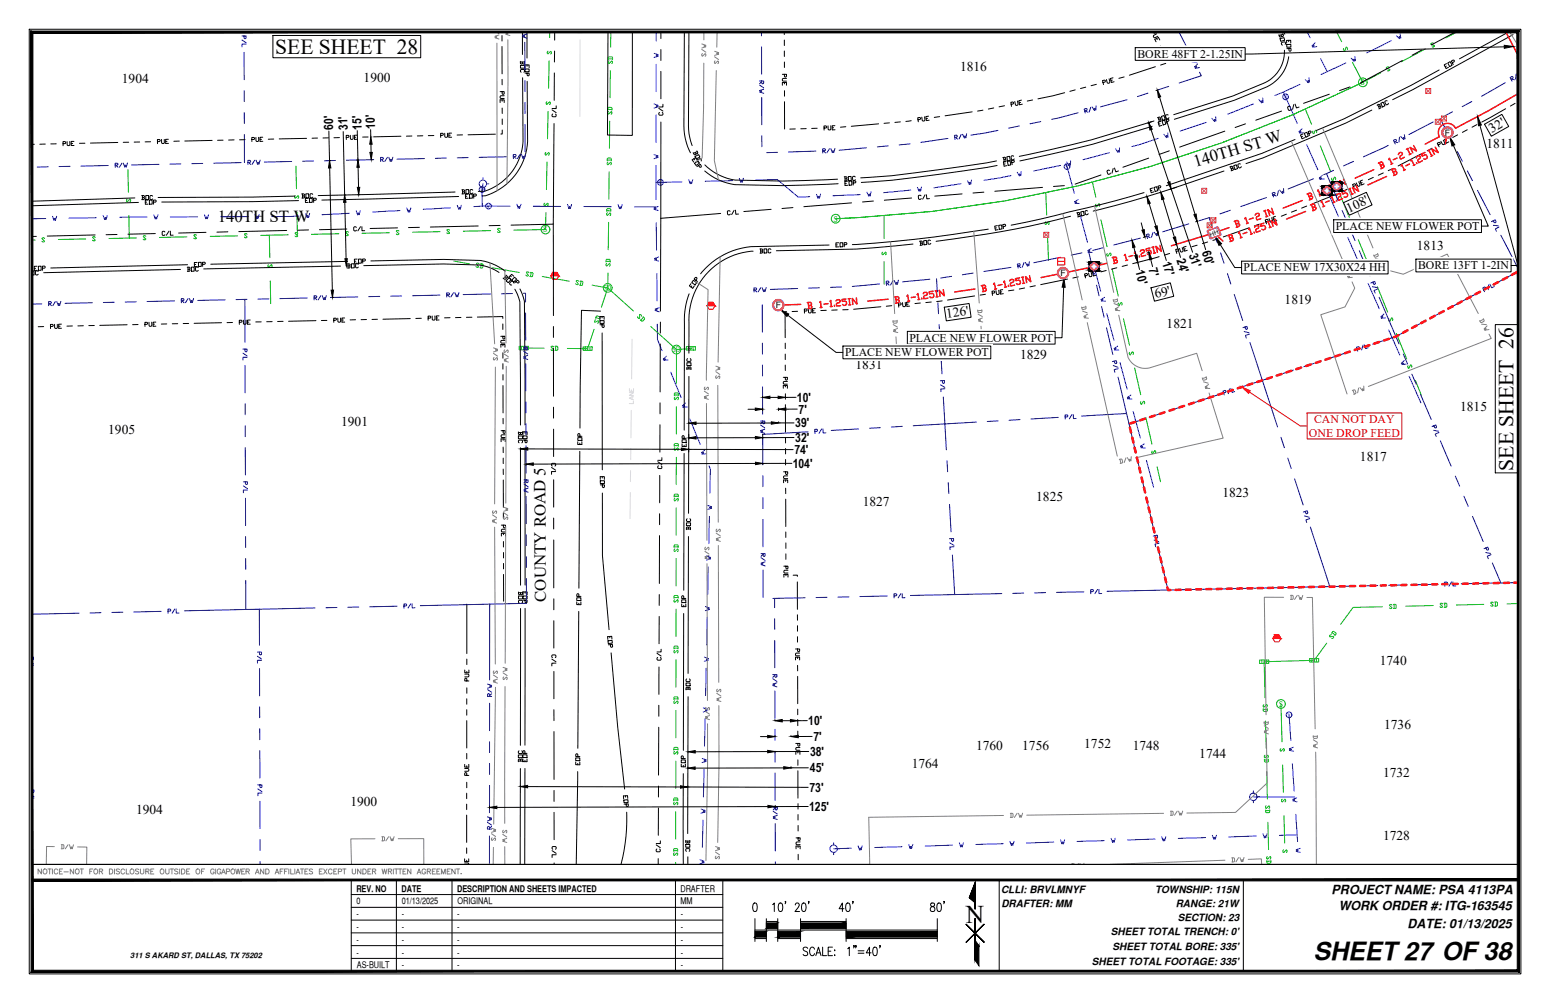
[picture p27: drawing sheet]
<svg xmlns="http://www.w3.org/2000/svg" width="432mm" height="279mm" viewBox="0 0 432 279" stroke-linecap="round" stroke-linejoin="round" font-family="sans-serif">
<defs><g id="words">
<text font-size="7.1" x="269.1" y="257">N</text>
<text font-size="7" x="365.9" y="267.3">SHEET27 OF38</text>
<g font-size="6">
<text x="76.7" y="15">SEE SHEET 28</text>
<text x="421.6" y="131.1" transform="rotate(-90 421.6 131.1)">SEE SHEET 26</text>
</g>
<g font-size="4.7">
<text x="333" y="46.6" transform="rotate(-17 333 46.6)">140TH ST W</text>
<text x="60.6" y="61.9">140TH ST W</text>
<text x="152.1" y="167.6" transform="rotate(-90 152.1 167.6)">COUNTY ROAD 5</text>
</g>
<g font-size="3.8">
<text x="34" y="23">1904</text>
<text x="101.3" y="22.8">1900</text>
<text x="267.5" y="19.9">1816</text>
<text x="414.1" y="41.2">1811</text>
<text x="415.6" y="37.1" transform="rotate(-30 415.6 37.1)">32'</text>
<text x="375.8" y="59.3" transform="rotate(-24 375.8 59.3)">108'</text>
<text x="394.7" y="69.7">1813</text>
<text x="322" y="83.1" transform="rotate(-14 322 83.1)">69'</text>
<text x="263.7" y="88.7" transform="rotate(-8 263.7 88.7)">126'</text>
<text x="357.9" y="84.7">1819</text>
<text x="325" y="91.4">1821</text>
<text x="284.2" y="100.1">1829</text>
<text x="238.3" y="102.8">1831</text>
<text x="95" y="118.8">1901</text>
<text x="406.8" y="114.5">1815</text>
<text x="30.1" y="121">1905</text>
<text x="378.9" y="128.3">1817</text>
<text x="240.3" y="141">1827</text>
<text x="288.7" y="139.7">1825</text>
<text x="340.6" y="138.5">1823</text>
<text x="384.4" y="185.1">1740</text>
<text x="385.6" y="203.1">1736</text>
<text x="271.9" y="209">1760</text>
<text x="284.8" y="209">1756</text>
<text x="302" y="208.4">1752</text>
<text x="315.6" y="209">1748</text>
<text x="254" y="214.1">1764</text>
<text x="334.1" y="211.2">1744</text>
<text x="385.3" y="216.5">1732</text>
<text x="37.9" y="226.9">1904</text>
<text x="97.6" y="224.6">1900</text>
<text x="385.3" y="234.1">1728</text>
</g>
<g font-size="3.6">
<text x="104.5" y="35.8" transform="rotate(-91 104.5 35.8)">10'</text>
<text x="92.9" y="36.1" transform="rotate(-91 92.9 36.1)">60'</text>
<text x="96.9" y="36.3" transform="rotate(-92 96.9 36.3)">31'</text>
<text x="100.8" y="36.1" transform="rotate(-91 100.8 36.1)">15'</text>
<text x="331.2" y="71" transform="rotate(71 331.2 71)">31'</text>
<text x="334.8" y="70.2" transform="rotate(73 334.8 70.2)">60'</text>
<text x="316.3" y="75.6" transform="rotate(75 316.3 75.6)">10'</text>
<text x="319.9" y="74.9" transform="rotate(75 319.9 74.9)">7'</text>
<text x="323.8" y="73.2" transform="rotate(73 323.8 73.2)">17'</text>
<text x="327.8" y="72.4" transform="rotate(73 327.8 72.4)">24'</text>
<text x="222" y="111.9">10'</text>
<text x="221.6" y="119.1">39'</text>
<text x="222.5" y="115.2">7'</text>
<text x="221.6" y="123.1">32'</text>
<text x="220.8" y="130.3">104'</text>
<text x="221.3" y="126.5">74'</text>
<text x="225.1" y="202">10'</text>
<text x="226.6" y="206.4">7'</text>
<text x="225.6" y="215.1">45'</text>
<text x="225.7" y="210.6">38'</text>
<text x="225.5" y="220.6">73'</text>
<text x="225.4" y="225.9">125'</text>
</g>
<g font-size="3.5">
<text x="371" y="249">PROJECT NAME: PSA 4113PA</text>
<text x="372.9" y="253.6">WORK ORDER #: ITG-163545</text>
<text x="392.1" y="258.4">DATE: 01/13/2025</text>
</g>
<g font-size="3.3">
<text x="316.8" y="16.1">BORE 48FT 2-1.25IN</text>
<text x="372.1" y="64.1">PLACE NEW FLOWER POT</text>
<text x="346.5" y="75.6">PLACE NEW 17X30X24 HH</text>
<text x="395" y="75">BORE 13FT 1-2IN</text>
<text x="253.3" y="95.2">PLACE NEW FLOWER POT</text>
<text x="235.4" y="99.3">PLACE NEW FLOWER POT</text>
</g>
<g font-size="3.3" fill="#f00">
<text x="366.1" y="117.9">CAN NOT DAY</text>
<text x="364.7" y="121.6">ONE DROP FEED</text>
</g>
<g font-size="2.8">
<text x="278.9" y="248.6">CLLI: BRVLMNYF</text>
<text x="321.8" y="248.6">TOWNSHIP: 115N</text>
<text x="279" y="252.6">DRAFTER: MM</text>
<text x="327.5" y="252.6">RANGE: 21W</text>
<text x="328.1" y="256.7">SECTION: 23</text>
<text x="309.5" y="260.5">SHEET TOTAL TRENCH: 0'</text>
<text x="304.2" y="268.7">SHEET TOTAL FOOTAGE: 335'</text>
<text x="309.9" y="264.6">SHEET TOTAL BORE: 335'</text>
</g>
<g font-size="2.6">
<text x="99.3" y="248.4">REV. NO</text>
<text x="99.4" y="251.9">0</text>
<text x="111.8" y="248.4">DATE</text>
<text x="111.9" y="251.9">01/13/2025</text>
<text x="127.3" y="248.4">DESCRIPTION AND SHEETS IMPACTED</text>
<text x="127.4" y="251.9">ORIGINAL</text>
<text x="189.5" y="248.4">DRAFTER</text>
<text x="189.6" y="251.9">MM</text>
<text x="99.3" y="255.5">-</text>
<text x="111.9" y="255.5">-</text>
<text x="127.4" y="255.5">-</text>
<text x="189.7" y="255.5">-</text>
<text x="99.3" y="259.1">-</text>
<text x="99.3" y="262.6">-</text>
<text x="111.9" y="259.1">-</text>
<text x="111.9" y="262.6">-</text>
<text x="127.4" y="259.1">-</text>
<text x="127.4" y="262.6">-</text>
<text x="189.7" y="259.1">-</text>
<text x="189.7" y="262.6">-</text>
<text x="99.3" y="266.2">-</text>
<text x="99.4" y="269.7">AS-BUILT</text>
<text x="111.9" y="266.2">-</text>
<text x="111.9" y="269.7">-</text>
<text x="127.4" y="266.2">-</text>
<text x="127.4" y="269.7">-</text>
<text x="189.7" y="266.2">-</text>
<text x="189.7" y="269.7">-</text>
</g>
<g font-size="2.5">
<text x="402.5" y="37.8">F</text>
<text x="295.4" y="76.9">F</text>
<text x="216.1" y="85.9">F</text>
</g>
<g font-size="2.4" fill="#00b800">
<text x="379.1" y="23.7">S</text>
<text x="151.4" y="64.7">S</text>
<text x="232.3" y="61.7">S</text>
<text x="356.3" y="196.9">S</text>
</g>
<g font-size="2.4" fill="#00b82e">
<text x="168.3" y="81">SD</text>
<text x="187.4" y="98.2">SD</text>
</g>
<text font-size="2.1" x="36.3" y="267">311 S AKARD ST, DALLAS, TX 75202</text>
<g font-size="1.9" fill="#00f">
<text x="357.6" y="27.7">V</text>
<text x="296.7" y="47.1">V</text>
<text x="133.8" y="53.5">V</text>
<text x="183.5" y="51.5">V</text>
<text x="135.6" y="58.1">V</text>
<text x="358.6" y="199.8">V</text>
</g>
<text font-size="1.8" x="337.2" y="65.9" transform="rotate(-18 337.2 65.9)">HH</text>
</g></defs>
<!-- layer: WATER STRUCT-EX -->
<g fill="none" stroke="#00f" stroke-width=".28">
<path d="M134.5 49.6v.6M134.5 52.2v.7M135.6 51.2h.6M232.2 234.8v.6M232.2 237.4v.7M233.3 236.4h.6M349.2 220.3v.7M349.2 223v.6M350.2 222h.6"/>
<circle cx="358.1" cy="27" r=".79"/>
<circle cx="134.3" cy="52.8" r=".79"/>
<circle cx="134.5" cy="51.2" r="1.03"/>
<circle cx="136.1" cy="57.4" r=".79"/>
<circle cx="184" cy="50.8" r=".79"/>
<circle cx="297.3" cy="46.4" r=".79"/>
<circle cx="359.1" cy="199.1" r=".79"/>
<circle cx="232.2" cy="236.4" r="1.03"/>
<circle cx="349.2" cy="222" r="1.03"/>
</g>
<!-- layer: WATER LINE -->
<g fill="none" stroke="#00f" stroke-width=".28">
<path d="M182.2 14.9l1.2 .3-.6 .2 .6 .2-1.2 .4M182.8 17.9v7.6M182.8 8.9v2.5M364.2 8.9l.8 1.6M366.3 12l-.8 .8 .6-.1-.4 .4 1.1-.1M367.9 16.3l1.8 3.7M374.9 17.5l-6.9 3.3M377.4 15.7l.2 1.2-.4-.4v.6l-.8-.9M387.6 11.3l-6.8 3.4M390 9.4l.2 1.2-.4-.4 .1 .6-.9-.9M182.2 29l1.1 .4-.5 .1 .5 .2-1.1 .4M182.8 32v7.6"/>
<path d="M322.6 38.5l-7.3 2.3M325.3 37v1.2l-.3-.4v.6l-.7-1M336 34.1l-7.2 2.4M338.7 32.5v1.2l-.4-.4 .1 .6-.8-.9M349.1 29l-7 2.8M351.8 27.3v1.2l-.3-.4v.6l-.8-1M357.5 25.7l3.9 8.7M362.1 23.5l-6.9 3.1M362.7 35.9l-.9 .8h.6l-.4 .4 1.2-.1M364.7 21.7l.1 1.2-.4-.4v.6l-.8-.9M44 59.9l-.4 1.1-.2-.6-.2 .6-.3-1.1M57 59.8l.3 1.2 .2-.6 .2 .6 .4-1.2"/>
<path d="M71.1 59.8l.4 1.1 .1-.6 .2 .6 .4-1.1M86.3 59.4l-.3 1.2-.3-.6-.1 .6-.5-1.1M97.3 59.4l-7.6 .4M100.4 58.7l-.4 1.1-.2-.5-.1 .6-.5-1.2M111.4 58.7l-7.6 .4M114.4 57.9l-.3 1.2-.2-.6-.2 .6-.4-1.1M125.5 57.9l-7.6 .4M128.5 57.2l-.3 1.1-.2-.5-.2 .5-.4-1.1M134.5 51.2l-.2 1.6 .1 4.6M142.1 57.4l-10.1 .2M144 56.9l.4 1.1 .2-.5 .1 .5 .4-1.1M148.6 57.5h7.6"/>
<path d="M158.1 56.9l.4 1.2 .2-.6 .2 .6 .3-1.1M162.7 57.5l7.6 .1M172.2 57l.4 1.1 .2-.5 .2 .5 .4-1.1M176.8 57.6h6M182.2 43.1l1.1 .4-.5 .1 .5 .2-1.1 .4M182.8 46.1v9.5M183.3 57.5l-1.1 .4 .6 .2-.6 .2 1.1 .4M190 50.7l-7.2 .1M193 50l-.3 1.2-.3-.6-.1 .6-.4-1.2M204.1 50.3l-7.7 .2M207.1 49.7l-.3 1.1-.3-.6-.1 .6-.4-1.1M210.5 50.1l6-.1 5.9 4.9 3.2-.1"/>
<path d="M228.6 54.1l-.3 1.1-.3-.5-.1 .6-.4-1.2M239.7 54.2l-7.6 .3M242.7 53.4l-.3 1.2-.3-.5-.1 .6-.5-1.2M253.7 53l-7.6 .7M256.7 52.1l-.3 1.2-.2-.6-.1 .6-.5-1.1M267.7 51.2l-7.5 1.1M270.6 50.2l-.2 1.2-.2-.6-.1 .6-.6-1.1M281.6 48.9l-7.5 1.3M284.5 47.8l-.1 1.1-.3-.5-.1 .6-.6-1M295.4 46.1l-7.4 1.5M297.1 45.7l2.2 8.2M298.3 44.8l-.1 1.2-.3-.5-.1 .6-.6-1"/>
<path d="M300.3 55.6l-1 .7h.6l-.5 .3 1.2 .1M309.1 42.5l-7.4 2M311.9 41.2l-.1 1.2-.3-.5-.1 .6-.6-1M364 40.3l3.1 7M368.4 48.8l-.9 .8h.6l-.4 .4 1.2-.2M369.7 53.2l3.1 7M12.7 60.9h-3.8M15.8 60.2l-.4 1.2-.2-.6-.2 .6-.4-1.1M26.8 60.6l-7.6 .2M29.9 60l-.4 1.2-.2-.6-.2 .6-.4-1.2M41 60.5h-7.7M55.1 60.4h-7.7"/>
<path d="M69.2 60.3l-7.7 .1M83.3 60.2l-7.7 .1M182.8 62.1l.1 7.6M183 76.2v7.6M183.5 71.6l-1.1 .4 .5 .2-.5 .2 1.1 .3M301 60.2l2 7.3M304 69.2l-1 .7h.6l-.5 .3 1.2 .1M304.7 73.8l1.9 7.3M374.1 61.7l-.9 .8h.6l-.4 .4 1.2-.1M375.5 66.1l3 7M379.8 74.6l-.9 .8h.6l-.4 .4 1.2-.2M381.1 79l3.1 7"/>
<path d="M183.1 90.3l.1 4.3 1.2 3.1M183.6 85.7l-1.1 .4 .6 .2-.6 .2 1.1 .4M185.7 99.2l-.9 .8h.6l-.5 .4 1.2-.1M307.7 82.8l-1 .7h.6l-.5 .4h1.2M308.3 87.4l2 7.3M311.4 96.4l-1 .7h.6l-.5 .4h1.2M385.5 87.5l-.9 .8h.6l-.4 .4 1.2-.2M386.9 91.9l3.1 7M186.9 103.7l2.8 7M191 112.3l-.9 .8 .6-.1-.5 .4 1.2-.1M192.2 116.7l2.9 7.1M312 101l2 7.4"/>
<path d="M315 110.1l-1 .6 .6 .1-.5 .3 1.2 .1M315.7 114.6l2 7.4M391.2 100.4l-.8 .8h.5l-.4 .4 1.2-.1M392.6 104.8l3.2 7.4M196.3 125.3l-.9 .8h.6l-.5 .4 1.2-.1M197.5 129.8l.4 .9-.1 6.7M318.7 123.7l-1 .6 .6 .1-.5 .3 1.2 .1M319.4 128.2l2 7.5M196.8 154.9l1.2 .4-.6 .1 .6 .3-1.2 .3M197.1 140.8l1.1 .4-.5 .2 .5 .2-1.1 .3M197.3 157.9l-.1 7.7M197.6 143.8l-.1 7.6"/>
<path d="M196.5 169l1.2 .4-.6 .2 .6 .2-1.2 .3M197 172l-.1 7.7M195.9 197.2l1.2 .4-.6 .2 .5 .2-1.1 .3M196.2 183.1l1.2 .4-.6 .2 .5 .2-1.1 .3M196.7 186.1l-.1 7.7M359.1 199.1l.5 7.2M195.6 211.3l1.1 .4-.5 .2 .5 .2-1.1 .3M196.1 214.3l-.1 7.7M196.4 200.2l-.1 7.7M360 212.8l.5 7.6M360.3 208.2l-1.1 .4 .6 .2-.6 .2 1.2 .3M195 239.5l1.2 .4-.6 .2 .6 .2-1.2 .3"/>
<path d="M195.3 225.4l1.1 .4-.5 .2 .5 .2-1.1 .3M195.8 228.5l-.1 7.6M237.2 236.3l-5 .1M240.2 235.6l-.4 1.2-.2-.6-.1 .6-.4-1.2M251.2 235.9l-7.6 .2M254.3 235.2l-.4 1.1-.2-.5-.1 .6-.4-1.2M265.4 235.4l-7.7 .3M268.4 234.8l-.4 1.1-.2-.5-.1 .5-.4-1.1M279.5 235l-7.7 .2M282.5 234.4l-.3 1.1-.3-.6-.2 .6-.4-1.1M293.6 234.6l-7.7 .2M296.6 233.9l-.4 1.2-.2-.6-.1 .6-.5-1.1"/>
<path d="M307.7 234.2l-7.7 .2M310.7 233.5l-.4 1.2-.2-.6-.1 .6-.5-1.2M321.8 233.7l-7.7 .3M324.8 233.1l-.4 1.1-.2-.5-.1 .6-.5-1.2M335.9 233.3l-7.7 .3M338.9 232.7l-.4 1.1-.2-.5-.1 .5-.5-1.1M349.2 222h11.5M349.9 232.9l-7.6 .2M353 232.2l-.4 1.2-.2-.6-.1 .6-.5-1.1M361 226.8l.5 7.6M361.2 222.2l-1.1 .5 .6 .1-.5 .3 1.1 .3M361.4 232.6l-5 .1"/>
<path d="M362.2 236.3l-1.1 .5 .6 .1-.6 .3 1.1 .2"/>
</g>
<!-- layer: STREET LIGHT LINE -->
<g fill="#f00" stroke="#f00" stroke-width=".28">
<path d="M355.2 176.9l1.6 .9-.5-.9zM355.2 176.9l1.6 .9h-2.2z"/>
<path d="M154 75.9l1.7 1-.6-1zM154 75.9l1.7 1h-2.2z"/>
<path d="M197.5 84.2l1.7 1-.6-1zM197.5 84.2l1.7 1h-2.2z"/>
</g>
<path d="M154 75.9h1.1l.6 1-.6 .9h-1.1l-.5-.9zM197.5 84.2h1.1l.6 1-.6 .9h-1.1l-.5-.9zM355.2 176.9h1.1l.5 .9-.5 1h-1.1l-.6-1z" fill="none" stroke="#f00" stroke-width=".28"/>
<!-- layer: SEWER LINE -->
<g fill="none" stroke="#00b800" stroke-width=".28">
<path d="M152.7 14.3l-.3 .5 .2 .2 .8-.7 .2 .2-.2 .5M153 16.9l-.2 7.7M153.1 8.9v1.6M372.4 8.9l1.4 2.7M374.3 13.5l.1 .6 .3 .1 .3-1.1 .2 .1 .1 .6M376.8 17.4l2.9 5.5 5-2.6M386.8 18.7l-.2-.1-.4 .4 1 .3-.4 .5-.3-.1M397.1 13.6l-6.7 3.6M399.3 12l-.6 .1-.1 .3 1 .3-.4 .4-.2-.1M405.8 8.9l-3 1.6M152.4 28.4l-.3 .5 .2 .2 .8-.7 .2 .2-.2 .5M152.7 31.1l-.2 7.6"/>
<path d="M339.7 40h-.1M339.8 40h.1M340.1 39.9h-.2M340.1 39.9h.1M340.6 39.7l-.4 .1M340.9 39.6h-.2M340.9 39.6h.1M341.2 39.5h-.2M341.3 39.4l-.1 .1M341.5 39.3l-.1 .1M341.6 39.3h.1M341.9 39.2l-.2 .1"/>
<path d="M342.2 39.1h-.2M342.2 39v.1M342.5 38.9l-.2 .1M342.6 38.9h.1M342.8 38.8l-.1 .1M342.9 38.8h.1M343.2 38.7l-.2 .1M343.2 38.7h.1M343.5 38.5l-.2 .1M343.6 38.5h.1M343.8 38.4l-.1 .1M343.9 38.4h.1"/>
<path d="M344.1 38.3l-.1 .1M344.2 38.3h.1M344.5 38.2h-.2M344.6 38.1h-.1M344.8 38l-.2 .1M344.9 38h.1M345.2 37.9l-.2 .1M345.5 37.8h-.2M345.5 37.8h.1M345.8 37.6l-.2 .1M345.8 37.6h.1M346.1 37.5l-.2 .1"/>
<path d="M346.2 37.5h.1M346.5 37.3l-.2 .1M346.8 37.3h-.2M346.8 37.2h.1M347.1 37.1l-.2 .1M347.2 37.1h.1M347.4 37l-.1 .1M347.5 37h.1M347.8 36.9h-.2M347.8 36.9h.1M348.1 36.7l-.2 .1M348.1 36.7h.1"/>
<path d="M348.5 36.6l-.3 .1M348.7 36.5h-.1M348.8 36.4v.1M349.1 36.3l-.2 .1M349.1 36.3h.1M349.4 36.2l-.2 .1M349.5 36.2h.1M349.8 36l-.3 .2M350.1 35.9l-.2 .1M350.1 35.9h.1M350.4 35.8l-.2 .1M350.4 35.8h.1"/>
<path d="M350.7 35.7l-.2 .1M350.8 35.7h.1M351.1 35.5l-.2 .1M351.4 35.4l-.2 .1M351.4 35.4h.1M351.7 35.3l-.2 .1M351.7 35.3h.1M352 35.2h-.1M352.1 35.2h.1M352.4 35.1h-.2M352.4 35h.1M352.7 34.9l-.2 .1"/>
<path d="M352.7 34.9h.1M353 34.8l-.2 .1M353.1 34.8h.1M353.3 34.6l-.1 .1M353.4 34.6h.1M353.7 34.5l-.2 .1M353.7 34.5h.1M354.1 34.4l-.3 .1M354.4 34.2l-.3 .1M354.6 34.1l-.1 .1M354.7 34.1h.1M355 34l-.2 .1"/>
<path d="M355 34h.1M355.4 33.8l-.3 .2M355.6 33.7l-.1 .1M355.7 33.7h.1M356 33.6l-.2 .1M356 33.6h.1M356.3 33.5h-.2M356.3 33.4v.1M356.6 33.4h-.2M356.7 33.3h.1M357 33.2l-.2 .1M357 33.2h.1"/>
<path d="M357.3 33.1l-.2 .1M357.3 33.1h.1M357.6 33h-.2M357.7 33h.1M357.9 32.8l-.1 .1M358 32.8h.1M358.3 32.7l-.2 .1M358.3 32.7h.1M358.6 32.5l-.2 .1M359 32.4l-.3 .1M359.2 32.3l-.1 .1M359.3 32.3h.1"/>
<path d="M359.6 32.2l-.2 .1M359.6 32.2h.1M359.9 32.1h-.2M359.9 32h.1M360.5 31.8l-.5 .2M360.7 31.7l-.1 .1M360.8 31.7h.1M361 31.5l-.1 .1M361.1 31.5h.1M361.4 31.4l-.2 .1M361.7 31.2l-.2 .1M361.7 31.2h.1"/>
<path d="M362 31.1l-.2 .1M362.1 31.1h.1M362.3 30.9l-.2 .1M362.4 30.9h.1M362.6 30.8l-.1 .1M362.7 30.8h.1M363 30.6l-.2 .1M363.3 30.5l-.2 .1M363.3 30.5h.1M363.7 30.3l-.3 .1M363.7 30.5l1.7 4.1M363.9 30.2l-.2 .1"/>
<path d="M364 30.2h.1M364.2 30.1h-.1M364.3 30v.1M364.6 29.9l-.2 .1M364.6 29.9h.1M364.9 29.8h-.2M364.9 29.8h.1M365.2 29.6l-.2 .1M365.3 29.6h.1M365.5 29.5h-.1M365.6 29.4v.1M365.7 36.5l-.1 .3 .4 .5 .4-1 .3 .1v.6"/>
<path d="M365.8 29.3l-.1 .1M365.9 29.3h.1M366.2 29.2l-.2 .1M366.2 29.2h.1M366.5 29l-.2 .1M366.5 29h.1M366.8 28.9l-.2 .1M366.9 28.9h.1M367.1 28.7l-.2 .1M367.2 28.7h.1M367.5 28.6l-.2 .1M367.5 28.6h.1"/>
<path d="M367.8 28.4l-.2 .1M367.8 28.4h.1M368.1 28.3l-.2 .1M368.1 28.3h.1M368.5 28.1l-.3 .1M368.7 28l-.1 .1M368.8 28h.1M369.1 27.8l-.2 .1M369.4 27.7l-.2 .1M369.4 27.7h.1M369.7 27.6h-.2M369.7 27.5h.1"/>
<path d="M370 27.4l-.2 .1M370.1 27.4h.1M370.3 27.3h-.1M370.4 27.2h.1M370.6 27.1l-.1 .1M370.7 27.1h.1M371 27l-.2 .1M371 26.9h.1M371.3 26.8l-.2 .1M371.3 26.8h.1M371.7 26.6l-.3 .2M371.9 26.5l-.1 .1"/>
<path d="M372 26.5h.1M372.2 26.4l-.1 .1M372.3 26.3v.1M372.6 26.2l-.2 .1M372.6 26.2h.1M372.9 26.1l-.2 .1M372.9 26v.1M373.2 25.9l-.2 .1M373.3 25.9h.1M373.5 25.8l-.1 .1M373.6 25.8h.1M373.9 25.6l-.2 .1"/>
<path d="M374.2 25.5l-.2 .1M374.2 25.4v.1M374.5 25.3l-.2 .1M374.5 25.3h.1M374.8 25.2l-.2 .1M374.9 25.2h.1M375.1 25l-.2 .1M375.2 25h.1M375.5 24.9l-.2 .1M375.5 24.9h.1M375.8 24.7l-.2 .1M375.8 24.7h.1"/>
<path d="M376.1 24.6l-.2 .1M376.1 24.6h.1M376.5 24.4l-.3 .1M376.7 24.3l-.1 .1M376.8 24.3h.1M377 24.2h-.1M377.1 24.1h.1M377.4 24l-.2 .1M377.4 24h.1M377.7 23.9h-.2M377.7 23.8h.1M378 23.7l-.2 .1"/>
<path d="M378.1 23.7h.1M378.3 23.6h-.1M378.4 23.6h.1M378.7 23.4l-.2 .1M379 23.3h-.2M379 23.2v.1M379.3 23.1l-.2 .1M379.3 23.1h.1M379.7 22.9l-.3 .2M35.4 55.5l-.2 .1 .2 .6 .8-.8 .2 .2-.2 .6M35.6 47.3l.2 6.3M82.2 54.5l-.1 .6 .2 .2 .7-.8 .2 .2-.2 .5"/>
<path d="M82.4 46.3l.2 6.3M82.7 59.1l.1 6.3M151.8 56.6l-.2 .6 .1 .1 .8-.7 .2 .2-.2 .6M152.1 42.5l-.3 .5 .2 .2 .8-.7 .2 .2-.2 .5M152.1 59.2l-.1 4.7-8.8 .2M152.4 45.1l-.2 7.7M246.6 60h-.2M246.7 60h.1M246.8 60h.2M247 59.9v.1M247.3 59.9h-.2M247.4 59.9h.1"/>
<path d="M247.7 59.9h-.2M247.7 59.9h.1M247.8 59.9h.2M248.1 59.9h.1M248.4 59.8l-.2 .1M248.4 59.8h.1M248.5 59.8h.2M248.8 59.8h.1M248.9 59.8h.2M249.4 59.8h-.1M249.5 59.7v.1M249.9 59.7h-.3"/>
<path d="M250.2 59.7h-.2M250.5 59.7h-.2M250.5 59.6v.1M250.9 59.6h-.2M251.2 59.6h-.2M251.2 59.6h.1M251.6 59.6h-.2M251.9 59.5l-.2 .1M251.9 59.6h.1M252.2 59.5h-.1M252.3 59.5h.1M252.4 59.5h.2"/>
<path d="M252.6 59.5h.1M253 59.5h-.2M253 59.4v.1M253.1 59.4h.2M253.3 59.4h.1M253.7 59.4h-.2M253.7 59.4h.1M254 59.4h-.2M254.1 59.4h.1M254.2 59.4h.2M254.4 59.4h.1M254.7 59.3h-.2"/>
<path d="M254.8 59.3h.1M255.1 59.3h-.2M255.1 59.3h.1M255.4 59.2l-.2 .1M255.5 59.3h.1M255.8 59.2h-.2M255.8 59.2h.1M255.9 59.2h.2M256.2 59.2h.1M256.5 59.2h-.2M256.5 59.2h.1M256.8 59.1l-.2 .1"/>
<path d="M256.9 59.1h.1M257.2 59.1h-.2M257.5 59.1h-.2M257.6 59.1h.1M257.9 59l-.2 .1M258.2 59h-.2M258.3 59h.1M258.6 59h-.2M259 58.9l-.3 .1M259.3 58.9h-.2M259.3 58.9h.1M259.8 58.9h-.4"/>
<path d="M259.8 58.9h.1M260.1 58.8l-.2 .1M260.2 58.8h.1M260.5 58.8h-.2M260.5 58.8h.1M260.8 58.7l-.2 .1M260.9 58.7h.1M261.2 58.7h-.2M261.2 58.7h.1M261.5 58.6l-.2 .1M261.6 58.6h.1M261.9 58.6h-.2"/>
<path d="M261.9 58.6h.1M262.2 58.5h-.2M262.3 58.5h.1M262.6 58.5h-.2M262.6 58.5h.1M262.9 58.4l-.2 .1M263 58.4h.1M263.3 58.4h-.2M263.6 58.3l-.2 .1M263.7 58.3h.1M263.9 58.3h-.1M264 58.3h.1"/>
<path d="M264.3 58.2l-.2 .1M264.4 58.2h.1M264.6 58.2h-.1M264.7 58.2h.1M265 58.1h-.2M265.1 58.1h-.1M265.3 58.1h-.1M265.4 58.1h.1M265.7 58l-.2 .1M265.7 58h.1M266 58h-.1M266.1 58h.1"/>
<path d="M266.4 57.9l-.2 .1M266.4 57.9h.1M266.7 57.9h-.1M266.8 57.9h.1M267.1 57.8h-.2M267.1 57.8h.1M267.4 57.8h-.1M267.5 57.8h.1M267.8 57.7h-.2M267.9 57.7h-.1M268.1 57.7h-.2M268.2 57.7h.1"/>
<path d="M268.5 57.6l-.2 .1M268.5 57.6h.1M268.8 57.6h-.2M268.9 57.6h.1M269.2 57.5l-.2 .1M269.2 57.5h.1M269.5 57.5h-.2M269.6 57.5h.1M269.9 57.4h-.2M270 57.4h-.1M270.2 57.4h-.2M270.3 57.3v.1"/>
<path d="M270.6 57.3h-.2M270.6 57.3h.1M270.9 57.3h-.2M271 57.3h.1M271.3 57.2l-.2 .1M271.4 57.2h-.1M271.6 57.2h-.2M271.7 57.2h.1M272 57.1l-.2 .1M272 57.1h.1M272.3 57.1h-.2M272.4 57.1h.1"/>
<path d="M272.7 57h-.2M272.7 57h.1M273 57h-.2M273.1 57h.1M273.4 56.9h-.2M273.4 56.9h.1M273.7 56.9h-.2M273.8 56.9h.1M274.1 56.8h-.2M274.1 56.8h.1M274.4 56.8h-.2M274.5 56.8h.1"/>
<path d="M274.8 56.7h-.2M274.8 56.7h.1M275.1 56.7h-.2M275.2 56.6v.1M275.5 56.6h-.2M275.5 56.6h.1M275.8 56.6h-.2M275.9 56.6h.1M276.2 56.5h-.2M276.2 56.5h.1M276.5 56.5h-.2M276.6 56.5h.1"/>
<path d="M276.9 56.4h-.2M276.9 56.4h.1M277.2 56.4h-.2M277.3 56.4h.1M277.6 56.3h-.2M277.6 56.3h.1M277.9 56.3h-.2M278 56.3h.1M278.3 56.2h-.2M278.3 56.2h.1M278.6 56.2h-.2M278.7 56.2h.1"/>
<path d="M279 56.1h-.2M279 56.1h.1M279.3 56l-.2 .1M279.4 56.1h.1M279.7 56h-.2M279.7 56h.1M280.3 55.9l-.5 .1M280.6 55.8l-.2 .1M280.6 55.8h.1M281 55.8h-.3M281.3 55.7h-.2M281.6 55.6l-.2 .1"/>
<path d="M281.7 55.6h.1M282 55.5l-.2 .1M282.3 55.5h-.2M282.4 55.5h-.1M282.6 55.4l-.2 .1M282.7 55.4h.1M283 55.4h-.2M283.1 55.3l-.1 .1M283.3 55.3h-.2M283.4 55.2v.1M283.7 55.2h-.2M283.7 55.2h.1"/>
<path d="M284 55.1l-.2 .1M284.1 55.1h.1M284.4 55.1h-.2M284.4 55v.1M284.7 55h-.2M284.8 55h.1M285.1 54.9h-.2M285.1 54.9h.1M285.4 54.8l-.2 .1M285.5 54.8h.1M285.8 54.8h-.2M285.8 54.8h.1"/>
<path d="M286.1 54.7h-.2M286.2 54.7h.1M286.4 54.6l-.1 .1M286.5 54.6h.1M286.9 54.5l-.3 .1M287.1 54.5h-.1M287.2 54.5h.1M287.5 54.4l-.2 .1M287.9 54.3l-.3 .1M288.2 54.3h-.2M288.2 54.3h.1M288.6 54.2l-.3 .1"/>
<path d="M288.9 54.1l-.2 .1M289.2 54.1h-.2M289.3 54v.1M289.6 54h-.2M289.9 53.9l-.2 .1M289.9 53.9h.1M290.2 53.8l-.2 .1M290.3 53.8h.1M290.6 53.8h-.2M290.6 53.8h.1M290.9 53.7h-.2M291 53.7h.1"/>
<path d="M291.3 53.6l-.2 .1M291.3 53.6h.1M291.3 53.7l.3 6.2M291.6 53.6h-.2M291.7 53.6h.1M292 53.5h-.2M292 53.5h.1M292.3 53.4l-.2 .1M292.4 53.4h.1M292.7 53.4h-.2M292.7 53.4h.1M293 53.3h-.2"/>
<path d="M293.1 53.3h.1M293.3 53.2l-.1 .1M293.4 53.2h.1M293.7 53.1l-.2 .1M293.8 53.1h.1M294 53.1h-.1M294.1 53.1h.1M294.4 53h-.2M294.4 53h.1M294.7 52.9l-.1 .1M294.8 52.9h.1M295.1 52.9h-.2"/>
<path d="M295.1 52.9h.1M295.5 52.8h-.3M295.8 52.7h-.2M295.8 52.7h.1M296.2 52.6l-.3 .1M296.5 52.6h-.2M296.8 52.5h-.2M296.9 52.5h.1M297.2 52.4l-.2 .1M297.6 52.3l-.3 .1M297.8 52.3h-.2M297.9 52.3h.1"/>
<path d="M298.3 52.2l-.3 .1M298.5 52.2h-.2M298.6 52.2h.1M298.9 52.1h-.2M298.9 52v.1M299.2 52h-.2M299.3 52h.1M299.6 51.9l-.2 .1M299.6 51.9h.1M299.9 51.9h-.2M300 51.8v.1M300.4 51.8h-.3"/>
<path d="M300.5 51.8h.1M300.8 51.7h-.2M300.8 51.6h.1M301.1 51.6h-.2M301.2 51.5v.1M301.4 51.5h-.1M301.5 51.5h.1M301.8 51.4h-.2M301.8 51.4h.1M302.1 51.3l-.2 .1M302.2 51.3h.1M302.5 51.2h-.2"/>
<path d="M302.5 51.2h.1M302.8 51.1l-.2 .1M302.9 51.1h.1M303.2 51l-.2 .1M303.6 50.9l-.3 .1M303.8 50.8l-.2 .1M303.9 50.8h.1M304.2 50.7l-.2 .1M304.2 50.7h.1M304.3 50.8l1 4.1M304.5 50.7h-.2M304.6 50.6v.1"/>
<path d="M304.8 50.6h-.1M304.9 50.6h.1M305.2 50.5h-.2M305.2 50.4v.1M305.3 56.9v.6l.2 .1 .6-.9 .3 .5-.2 .3M305.5 50.4h-.1M305.6 50.4h.1M305.9 50.3h-.2M305.9 50.3h.1M306.3 50.2h-.3M306.6 50.1l-.2 .1M306.9 50l-.2 .1"/>
<path d="M306.9 50h.1M307.2 49.9l-.2 .1M307.3 49.9h.1M307.6 49.8l-.2 .1M307.6 49.8h.1M307.9 49.7l-.2 .1M308 49.7h.1M308.3 49.7h-.2M308.3 49.6v.1M308.6 49.6h-.2M308.7 49.5v.1M308.9 49.5h-.1"/>
<path d="M309 49.5h.1M309.3 49.4h-.2M309.3 49.4h.1M309.7 49.3h-.3M310 49.2h-.2M310.3 49.1h-.2M310.3 49.1h.1M310.6 49l-.1 .1M310.7 49h.1M311 48.9l-.2 .1M311 48.9h.1M311.3 48.8l-.2 .1"/>
<path d="M311.4 48.8h.1M311.7 48.7l-.2 .1M311.7 48.7h.1M312 48.6l-.2 .1M312.1 48.6h.1M312.3 48.6h-.1M312.4 48.6h.1M312.7 48.4l-.2 .1M313 48.4h-.2M313.1 48.3v.1M313.4 48.3h-.2M313.4 48.3h.1"/>
<path d="M313.7 48.2h-.2M313.8 48.2h.1M314 48.1l-.1 .1M314.1 48.1h.1M314.4 48h-.2M314.4 48h.1M314.7 47.9l-.2 .1M314.8 47.9h.1M315.1 47.8l-.2 .1M315.5 47.7l-.3 .1M315.7 47.6l-.1 .1M315.8 47.6h.1"/>
<path d="M316.1 47.5l-.2 .1M316.1 47.5h.1M316.4 47.5h-.1M316.5 47.4v.1M316.8 47.4h-.2M316.8 47.4h.1M317.1 47.3h-.2M317.2 47.2v.1M317.5 47.2h-.2M317.5 47.2h.1M317.8 47.1h-.2M317.8 47.1h.1"/>
<path d="M318.1 47l-.2 .1M318.2 47h.1M318.5 46.9l-.2 .1M318.9 46.8l-.3 .1M319.2 46.7l-.2 .1M319.5 46.6l-.2 .1M319.6 46.6h.1M319.8 46.5l-.1 .1M319.9 46.5h.1M320.2 46.5h-.2M320.2 46.5h.1M320.7 46.3l-.4 .1"/>
<path d="M320.7 46.3h.1M321 46.2l-.2 .1M321 46.2h.1M321.4 46.1h-.3M321.7 46h-.2M321.7 46h.1M322 45.9h-.2M322.1 45.8v.1M322.3 45.8h-.1M322.4 45.7v.1M322.7 45.7h-.2M322.7 45.6h.1"/>
<path d="M323.1 45.5l-.3 .1M323.3 45.4l-.1 .1M323.4 45.4h.1M323.7 45.3l-.2 .1M323.7 45.3h.1M324 45.2l-.2 .1M324 45.2h.1M324.3 45.1h-.2M324.4 45.1h.1M324.7 45h-.2M325.1 44.9h-.3M325.3 44.8h-.1"/>
<path d="M325.4 44.7h.1M325.7 44.6l-.2 .1M325.7 44.6h.1M326 44.5l-.2 .1M326.1 44.5h.1M326.4 44.4l-.2 .1M326.7 44.3l-.2 .1M327.1 44.2l-.3 .1M327.3 44.1l-.1 .1M327.4 44.1h.1M327.7 44h-.2M327.7 44h.1"/>
<path d="M328.1 43.8l-.3 .1M328.4 43.8h-.2M328.4 43.7v.1M328.7 43.6l-.2 .1M329 43.5l-.2 .1M329.1 43.5h.1M329.4 43.4l-.2 .1M329.4 43.4h.1M329.8 43.3l-.3 .1M330.1 43.2l-.3 .1M330.4 43.1l-.2 .1M330.7 43l-.2 .1"/>
<path d="M330.8 43h.1M331 42.9h-.1M331.1 42.9h.1M331.4 42.8h-.2M331.4 42.8h.1M331.8 42.6l-.3 .1M332.1 42.5l-.2 .1M332.4 42.4l-.2 .1M332.4 42.4h.1M332.7 42.3l-.2 .1M332.8 42.3h.1M333 42.2l-.1 .1"/>
<path d="M333.1 42.2h.1M333.4 42.1l-.2 .1M333.8 42l-.3 .1M334.1 41.9h-.2M334.1 41.9h.1M334.4 41.8h-.2M334.4 41.7v.1M334.7 41.7h-.2M334.8 41.7h.1M335.1 41.5l-.2 .1M335.4 41.4l-.2 .1M335.7 41.3l-.2 .1"/>
<path d="M335.8 41.3h.1M336.1 41.2l-.2 .1M336.1 41.2h.1M336.4 41.1l-.2 .1M336.4 41.1h.1M336.7 41h-.1M336.8 41h.1M337.1 40.9h-.2M337.4 40.8h-.2M337.4 40.8h.1M337.7 40.7h-.2M337.8 40.6v.1"/>
<path d="M338.1 40.6h-.2M338.1 40.5h.1M338.4 40.4l-.2 .1M338.5 40.4h.1M338.8 40.3l-.2 .1M339.1 40.2l-.2 .1M339.1 40.2h.1M339.4 40.1l-.2 .1M339.5 40.1h-.1M367.8 40.6l2.9 7.1M371 49.6l-.1 .3 .4 .4 .5-1 .2 .1v.6M373.1 53.7l2.9 7.1"/>
<path d="M8.9 66.9h.9M12.4 66.4l-.2-.2-.5 .2 .7 .8-.5 .2-.2-.2M23.9 66.6l-7.6 .1M26.5 66.1l-.5-.1-.2 .1 .7 .8-.5 .2-.2-.2M35.9 60l.1 6.3M38 66.3l-7.6 .1M40.6 65.8l-.2-.1-.5 .1 .8 .8-.2 .2-.6-.2M52.1 66l-7.6 .1M54.7 65.6l-.5-.2-.2 .2 .8 .7-.2 .2-.6-.2M66.2 65.7l-7.6 .1M68.8 65.3l-.2-.2-.5 .2 .8 .7-.6 .2-.2-.2M74.8 73.7l-.2 .6 .2 .2 .8-.8 .2 .2-.2 .6"/>
<path d="M75 65.5l.2 6.3M75.3 78.3l.1 6.3M80.3 65.4l-7.6 .2M83 65l-.3-.2-.5 .2 .8 .7-.2 .2-.6-.2M94.4 65.1l-7.6 .2M97 64.7l-.5-.2-.2 .2 .8 .7-.2 .2-.6-.1M108.5 64.8l-7.6 .2M111.1 64.4l-.1-.2-.6 .2 .8 .8-.6 .2-.2-.2M122.6 64.5l-7.6 .2M125.2 64.1l-.5-.2-.2 .2 .8 .8-.2 .2-.6-.2M136.7 64.2l-7.6 .2M139.4 63.8l-.2-.2-.6 .2 .8 .8-.2 .2-.6-.2"/>
<path d="M233.1 60.9h-.3M233.1 60.9h.1M233.4 60.9h-.2M233.5 60.9h.1M233.8 60.9h-.2M233.8 60.9h.1M234.2 60.9h-.3M234.5 60.8l-.2 .1M234.9 60.8h-.3M235.2 60.8h-.2M235.6 60.8h-.3M235.9 60.8h-.2"/>
<path d="M235.9 60.8h.1M236.2 60.7l-.1 .1M236.3 60.7v.1M236.4 60.7h.2M236.6 60.7h.1M236.7 60.7h.2M237 60.7h.1M237.1 60.7h.2M237.4 60.7h-.1M237.6 60.7h-.2M237.7 60.7h.1M238 60.7h-.2"/>
<path d="M238 60.7h.1M238.3 60.6l-.2 .1M238.4 60.6v.1M238.5 60.6h.2M238.8 60.6h-.1M239.2 60.6h-.3M239.3 60.6h.1M239.6 60.6h-.2M239.6 60.6h.1M239.9 60.5l-.1 .1M240 60.5v.1M240.3 60.5h-.2"/>
<path d="M240.3 60.5h.1M240.5 60.5h.1M240.7 60.5h.1M241 60.5h-.2M241 60.5h.1M241.4 60.4l-.2 .1M241.7 60.4h-.2M241.8 60.4h.1M242.1 60.3l-.2 .1M242.5 60.3h-.3M242.8 60.3h-.2M243.2 60.3h-.3"/>
<path d="M243.3 60.3h.2M243.5 60.2v.1M243.9 60.2h-.3M244 60.2h.2M244.2 60.2h.1M244.5 60.2h-.2M244.6 60.2h.1M244.9 60.1l-.2 .1M244.9 60.1h.1M245 60.1h.2M245.3 60.1h.1M245.6 60.1h-.2"/>
<path d="M245.6 60v.1M245.9 70.2l-.2 .2 .2 .6 .8-.8 .2 .2-.2 .6M245.9 60l-.2 .1M246 60h.1M246.3 60h-.2M246.3 60.1v6.3M246.3 72.9v6.3M246.3 60h.1M291.3 61.8l-.2 .6 .2 .2 .8-.8 .2 .6-.2 .1M291.8 66.4l.3 6.1M306.7 61.3l1.7 7.4M308.5 70.7l-.1 .5 .2 .2 .6-.9 .2 .1v.6"/>
<path d="M309.8 75l1.7 7.5M376.3 62.7l.1 .6 .2 .1 .4-1 .3 .1v.6M378.4 66.8l2.9 7.1M381.6 75.8l-.1 .2 .4 .5 .4-1 .4 .4-.1 .3M383.7 79.9l2.9 7M311.6 84.4l-.1 .6 .2 .2 .6-1 .2 .2v.6M313 88.8l1.7 7.4M314.7 98.1l-.1 .7 .3 .1 .5-.9 .3 .1-.1 .6M386.9 88.8l-.1 .3 .4 .4 .4-1 .4 .5-.1 .3M389 92.9l2.9 7.1M316.1 102.5l1.7 7.5M317.8 111.9l-.1 .2 .3 .5 .6-.9 .3 .5-.2 .3"/>
<path d="M319.2 116.3l1.7 7.4M392.2 101.9l.1 .6 .2 .1 .4-1 .3 .1v.6M394.3 106l1.7 4.2M321 125.7l-.2 .2 .3 .5 .6-.9 .3 .5-.1 .2M322.3 130l1 4.2M356.8 196.1l.3 10.5M356.8 208.5l-.2 .2 .2 .6 .8-.8 .2 .6-.2 .2M357.3 213.1l.2 7.6M357.2 222.6l-.2 .6 .2 .2 .7-.8 .3 .6-.2 .2M357.6 236.7l-.2 .2 .2 .6 .7-.8 .2 .2-.1 .6M357.7 227.2l.2 7.6"/>
</g>
<!-- layer: STORM DRAIN LINE -->
<g fill="none" stroke="#00b82e" stroke-width=".28">
<path d="M169.5 16.6l.2-.8h.8l.1 .2v.6M169.5 16.4h1.1M169.7 17l-.2 .5 .2 .2 .7-.7 .2 .2-.2 .5M170 19.6l-.1 7.6M170.2 8.9l-.1 4.2M169.3 30.7l.2-.8h.8l.2 .8M169.3 30.5h1.2M169.5 31.1l-.2 .5 .2 .2 .8-.7 .2 .2-.2 .5M169.9 33.7l-.1 7.7M169 58.9l.2-.8h.8l.2 .2-.1 .6M169 58.7h1.1M169.2 44.8l.2-.8h.7l.2 .8"/>
<path d="M169.2 44.6h1.1M169.2 59.3l-.2 .2 .2 .5 .7-.7 .2 .2-.2 .5M169.4 45.2l-.3 .5 .2 .2 .8-.7 .2 .2-.2 .5M169.7 47.8l-.1 7.7M126.4 72.7l4.4 .8M133.5 73.6l-.6-.3-.2 .1 .7 .9-.3 .2-.5-.3M133.9 73.4l.7 .4-.1 .7-.2 .2-.6-.1M134.1 73.5l-.2 1.1M137.2 74.6l7.5 1.3M147.4 76l-.2-.2-.6 .1 .6 .9h-.6l-.1-.2M147.8 75.9l.7 .3-.1 .7-.8 .1M148 75.9l-.2 1.1"/>
<path d="M151.1 77l7.5 1.3M161.3 78.4l-.6-.3-.2 .2 .6 .9-.2 .1-.5-.3M161.7 78.3l.5 .1 .2 .2-.1 .8-.2 .1-.6-.1M161.9 78.3l-.2 1.1M165 79.4l4.3 .8M168.8 73l.2-.8h.8l.2 .2v.6M168.8 72.8h1.2M169 73.4l-.2 .5 .2 .2 .8-.7 .2 .2-.2 .5M169.4 76.1l-.1 4.1M169.5 61.9l-.1 7.7M145.9 96.9l5.7 .1M154.2 96.6l-.5-.1-.2 .1 .7 .8-.1 .2-.6-.2"/>
<path d="M154.6 96.5l.8 .1v.8l-.8 .2M154.8 96.5v1.1M165.5 91.7l-1.8 5.4h-5.6M165.9 88.6l.4-.6 .7 .2 .2 .3-.2 .5M166 89.1l-.4 .5 .1 .2 1-.5 .1 .3-.3 .4M166 88.5l1.1 .3M169.3 80.2l-1.8 5.4M169.3 80.2l7.2 6.4M178.7 88.1v-.2l-.5-.3v1.1h-.3l-.3-.5M179.1 88.2l.5 .4v.3l-.6 .6-.6-.4M179.3 88.4l-.8 .8M181.3 91l7.1 6.4"/>
<path d="M188.4 97.4v9.4M192.7 97.1l-4.3 .3M187.9 110.2l.1-.7h.8l.2 .7M187.9 110h1.1M188 110.6l-.1 .6 .1 .2 .8-.8 .2 .2-.2 .6M188.4 113.3v7.6M187.8 138.4l.2-.7h.8l.2 .7M187.8 138.2h1.2M187.8 124.3l.2-.8 .8 .1 .2 .7M187.8 124.1h1.2M188 138.8l-.2 .6 .2 .2 .8-.8 .2 .2-.2 .6M188 124.7l-.2 .2 .2 .6 .8-.8 .2 .2-.2 .6"/>
<path d="M188.4 127.4v7.6M187.8 152.5l.2-.7h.7l.2 .7M187.8 152.3h1.1M188 152.9l-.2 .2 .2 .6 .7-.8 .2 .2-.2 .6M188.4 155.6l-.1 7.6M188.4 141.5v7.6M187.8 166.6l.2-.7h.7l.2 .7M187.8 166.5h1.1M188 167l-.2 .6 .2 .2 .7-.8 .2 .2-.2 .6M188.3 169.7v7.6M369.6 179.2l-3.5 4.7-13.9 .4 .2 10.1M370.9 176.8l-.5 .3v.3l1.1-.2v.3l-.5 .4"/>
<path d="M370.9 176.4l.4-.5h.3l.6 .4-.3 .8M371.1 176.2l.9 .7M385.1 169l-8.1 .2-3.6 4.7M387.8 168.6l-.6-.2-.2 .2 .8 .7-.2 .2-.5-.1M388.2 168.4l.7 .2 .1 .7-.8 .2M388.4 168.4v1.1M399.2 168.7l-7.6 .2M401.9 168.2l-.6-.1-.1 .2 .7 .7-.5 .2-.2-.2M402.3 168h.5l.3 .2v.8l-.8 .2M402.5 168v1.2M413.3 168.4l-7.6 .1M416 167.9l-.6-.2-.2 .2 .8 .8-.2 .2-.5-.2"/>
<path d="M416.4 167.7l.8 .2v.7l-.2 .2h-.6M416.6 167.7v1.1M422.9 168.1l-3.1 .1M187.7 194.9l.2-.8h.8l.2 .8M187.7 194.7h1.2M187.7 180.7l.2-.7h.8l.2 .7M187.7 180.6h1.2M187.9 195.2l-.2 .6 .2 .2 .8-.8 .2 .2-.2 .6M187.9 181.1l-.2 .2 .2 .6 .8-.8 .2 .2-.2 .6M188.3 197.9v7.6M188.3 183.8v7.6M352.1 196.3l-.2 .6 .2 .1 .7-.7 .2 .1-.2 .6"/>
<path d="M353.1 197.4l-.2 .8h-.8l-.2-.8M353.1 197.6h-1.2M187.7 209l.2-.8h.8l.1 .8M187.7 208.8h1.1M187.9 209.3l-.2 .6 .2 .2 .8-.8 .1 .2-.2 .6M188.3 212v7.6M352.4 210.4l-.2 .5 .2 .2 .8-.7 .2 .1-.2 .6M352.6 200.9l.1 7.6M352.9 214.9l.2 7.7M353.4 211.5v.6l-.2 .2h-.8l-.2-.8M353.4 211.7h-1.2M187.6 237.2l.2-.8h.8l.2 .8"/>
<path d="M187.6 237h1.2M187.7 223.1v-.6l.2-.2h.7l.2 .2v.6M187.7 222.9h1.1M187.8 237.6l-.2 .5 .2 .2 .8-.7 .2 .1-.2 .6M187.9 223.4l-.2 .2 .2 .6 .7-.8 .2 .2-.2 .6M188.2 226.1v7.6M352.7 224.5l-.1 .6 .1 .1 .8-.7 .2 .5-.2 .2M353.1 238.6l-.2 .6 .2 .2 .7-.8 .2 .2-.2 .5M353.2 229l.2 7.7M353.7 225.6l-.2 .8h-.7l-.2-.2v-.6M353.7 225.8h-1.1M354 239.7l.1 .6-.2 .2h-.8l-.2-.8"/>
<path d="M354 239.9h-1.1M188.2 240.2v.6"/>
</g>
<!-- layer: STORM DRAIN STRUCT-EX -->
<g fill="none" stroke="#00b82e" stroke-width=".28">
<path d="M144.6 96.5h2.6v.9h-2.6zM145.3 96.5v.9M145.9 96.5v.9M146.5 96.5v.9M162.4 96.6h2.6v1h-2.6zM163.1 96.6v1M163.7 96.6v1M164.3 96.6v1M191.2 96.6h2.5v.9h-2.5zM191.8 96.6v.9M192.5 96.6v.9M193.1 96.6v.9"/>
<path d="M350.9 183.9h2.5v.9h-2.5zM351.5 183.9v.9M352.2 183.9v.9M352.8 183.9v.9M364.8 183.5h2.6v.9h-2.6zM365.5 183.5v.9M366.1 183.5v.9M366.7 183.5v.9"/>
<circle cx="169.3" cy="80.2" r="1.22"/>
<circle cx="188.4" cy="97.4" r="1.22"/>
</g>
<!-- layer: SEWER STRUCT-EX -->
<g fill="none" stroke="#00b800" stroke-width=".28">
<circle cx="379.7" cy="22.9" r="1.22"/>
<circle cx="152" cy="63.9" r="1.22"/>
<circle cx="232.8" cy="60.9" r="1.22"/>
<circle cx="356.8" cy="196.1" r="1.22"/>
</g>
<!-- layer: CENTER_LINE -->
<g fill="none" stroke="#000" stroke-width=".28">
<path d="M154.5 14.2v3.1M154.5 8.9v2.3M184.1 8.9v1.9M184.1 13.8v3M184.1 19.9v7.6M390.7 16.8l-11.8 6.3M396.1 13.9l-2.7 1.5M405.4 8.9l-6.6 3.6M153.8 30.6l1.1 .8M154 31.8l-.2 .5 .2 .2h.7l.2-.5-.2-.2M154.3 34.4l-.2 28-11.7 .3M154.4 20.3v7.6"/>
<path d="M154.9 29.5v.7h-1.1M183.5 30.2l1.2 .7M183.7 31.3l-.2 .2 .2 .6h.8l.2-.2-.2-.6M184.1 34v26.8M184.7 29v.8h-1.2M341.2 36.5l-12.6 4.5M347 34.5l-2.9 1M357 30.9l-7.2 2.6M359.4 29.7l-.2-.1-.5 .4 .2 .7 .3 .1 .5-.4M360.4 29.1l-.3 1.4M360.8 29l.4 1.1 .7-.3M370.3 26.2l-7.2 2.6"/>
<path d="M376.1 24.2l-2.9 1M200.8 59.5l-16.7 1.3M203.4 58.9l-.6-.2-.2 .2 .3 1 .6-.3M204.5 58.6l-.7 1.2M204.9 58.5l.1 1.2 .7-.1M214.8 58.3l-7.6 .6M220.9 57.8l-3.1 .3M237.2 56.5l-13.3 1.1M243.3 56l-3 .3M254 55.2l-7.6 .6M256.6 54.5l-.2-.1-.6 .2 .1 .8 .2 .2 .5-.3M257.7 54.3l-.7 1.2"/>
<path d="M258.1 54.3l.1 1.1 .7-.1M268 54l-7.6 .6M274.1 53.5l-3 .3M290.4 52.2l-13.3 1.1M296.5 51.7l-3 .2M306.7 48.7l-7.2 2.6M309.1 47.5h-.6l-.1 .3 .2 .7h.6l.2-.3M310.1 46.9l-.3 1.4M310.5 46.8l.4 1.1 .7-.3M320 44l-7.2 2.6M325.8 42l-2.9 1M10.1 65.8l-1.2 .1"/>
<path d="M26.5 65.4l-13.3 .4M32.6 65.3l-3.1 .1M43.3 65.1l-7.7 .1M45.9 64.6l-.5-.2-.2 .2v.8l.6 .2 .2-.2M47.1 64.4l-.8 1.2M47.5 64.4v1.1h.7M57.4 64.7l-7.6 .2M63.5 64.6l-3.1 .1M79.9 64.2l-13.4 .3M86 64.1h-3.1M96.6 63.8l-7.6 .2M99.3 63.4l-.6-.2-.2 .2 .1 .7 .1 .2 .6-.2"/>
<path d="M100.4 63.1l-.7 1.2M100.8 63.1v1.2h.8M110.7 63.5l-7.6 .1M116.8 63.3l-3 .1M133.2 62.9l-13.3 .3M139.3 62.8l-3 .1M154.1 62.4l.1 25.5M184.1 60.8l-.1 25.9M154.2 91v3M154.2 97v13.4M183.9 95.8v13.4M184 89.7v3.1"/>
<path d="M154.2 113.4v3.1M154.2 119.5v7.7M183.9 118.3l-.1 7.6M183.9 112.2v3.1M153.6 130.2l1.2 .8M153.8 129.8l-.2-.2 .2-.5h.8l.2 .2-.2 .5M154.2 133.6v7.7M154.8 131.4h-1.2v.7M183.2 128.6l1.2 .8M183.4 129.8l-.2 .5 .2 .2h.8l.2-.2-.2-.5M183.8 132.4v7.7M184.4 127.5v.7h-1.2"/>
<path d="M154.2 144.3v3.1M154.3 150.4v13.4M183.7 149.2v13.3M183.7 143.1v3.1M154.3 166.8v3.1M154.3 172.9v7.6M183.6 171.7v7.6M183.7 165.6l-.1 3.1M153.7 183.6l1.2 .7M153.9 183.2l-.2-.2 .2-.6h.8l.2 .6-.2 .2M154.3 187v7.6M154.3 197.7v3"/>
<path d="M154.9 184.7h-1.2v.8M183 182l1.2 .8M183.2 183.1l-.2 .2 .2 .6h.8l.2-.2-.2-.6M183.5 196.5v3M183.6 185.8v7.6M184.2 180.8v.8h-1.2M154.3 203.8v13.3M183.5 219l-.1 3M183.5 202.6v13.3M153.8 237l1.1 .7M154 236.6l-.2-.2 .2-.6h.7l.2 .2-.2 .6M154.3 226.3l.1 7.6"/>
<path d="M154.3 220.2v3M154.9 238.1h-1.1v.8M182.8 235.4l1.1 .7M183 236.5l-.2 .2 .2 .6h.7l.2-.2-.2-.6M183.4 239.2v1.6M183.4 225.1v7.6M184 234.2v.8h-1.2M154.4 240.4v.4"/>
</g>
<!-- layer: PL -->
<g fill="none" stroke="#0000b8" stroke-width=".28">
<path d="M67.4 10h1.2l-.2 .8-.4-.2v-.6M67.4 11.2l1.2 .7M68 14.6v7.6M68.6 12.3h-1.2v.8M68 25.3l.1 3M68.1 31.3v3.1M68.1 37.5v7.8M401.2 33l3.4 6.5M369.5 48.4l3.2 7.4M373.9 58.6l1.2 2.8M406 42.2l1.4 2.7M408.8 47.6l1.4 2.7"/>
<path d="M411.6 53l3.5 6.8M260.9 77.6l.2 3.7M303.3 70.1l1.5 6.4M305.5 79.4l.7 3M336.8 60.6l2.3 6.9M340 70.4l1 2.9M341.9 76.2l1 2.9M376.3 64.2l1.2 2.8M378.7 69.8l3 7M382.3 79.9l1.4 .2M382.4 78.6l.2 .5h.5l.1-.2-.3-.5-1 .4M414.7 79.4l-.1 1.3"/>
<path d="M415.1 79.2l.5 1 .7-.4M416 61.5l.3 .5h.4l-.2-.8-1 .5M416 62.8l1.4 .1M417.6 63.2l-1 .6 .3 .7M418.1 65.5l4.8 9.3M422.9 75.6l-5.6 3M67.7 97.2h1.1l-.2 .8-.4-.2v-.6M67.7 98.4l1.1 .7M68.2 83.4v11.9M68.8 99.5h-1.1v.8M261.3 84.3l.2 3.1M261.6 90.4l.2 3.1"/>
<path d="M262 96.5l.4 7.6M306.9 85.4l.7 2.9M308.3 91.3l1.7 7.4M343.8 82l2.4 7.3M346.6 92.4l1.3 .3M346.8 91.1l.2 .5 .4 .1-.1-.8-1 .4M348.1 93.1l-1.1 .3 .2 .8M348.2 95.4l3.5 10.5M376.2 97.9l-7.2 2.4M378.1 97.3l.5-.2 .1-.4-.3-.1-.5 .2 .3 1M379.7 96.2l-.4 1.3M380 96l.4 1.1 .7-.2"/>
<path d="M383.8 80.5l-1 .4 .3 .7M384.2 82.8l4.7 10.9M388.9 93.7l-6.5 2.2M388.9 93.7l.8 2.1M390.9 98.6l1.2 2.8M391.4 92.4l-2.5 1.3M396.8 89.5l-2.7 1.5M402.2 86.7l-2.7 1.4M411.6 81.6l-6.7 3.6M413.3 80.8l.5-.3v-.4l-.3-.1-.5 .2 .6 1.1M68.3 101.8v7.6M68.3 112.5v3"/>
<path d="M68.3 118.6v3M228.9 119.5l-.7 1.2M229.3 119.5v1.1h.8M239.2 119.5l-7.6 .4M245.3 119.1l-3.1 .2M251.4 118.8l-3.1 .2M262 107.2l1.2 .7M262.5 106l.1 .6 .4 .2 .1-.8-1.1 .1M262.8 110.6l.8 14.7M263.2 108.3l-1.1 .1v.7M272 117.6l-17.6 1M278.1 117.2l-3.1 .2"/>
<path d="M284.2 116.9l-3.1 .2M294.8 116.3l-7.6 .4M296.7 116.2l.6-.1 .2-.4-.8-.1 .1 1.1M298.6 115.5l-.7 1.2M299 115.5v1.1h.8M310.1 101.8l1.3 .5M310.4 100.6l.2 .6 .4 .1 .1-.3-.1-.5-1.1 .2M311.5 105.1l2.3 10.1M311.5 102.7l-1.1 .3 .2 .7M313.8 115.2l-12.5 .7M313.8 115.2l.7 2.9M314.5 118.1l1.7 7"/>
<path d="M317.3 117.2l-2.8 .9M323.1 115.3l-2.9 .9M328.9 113.4l-2.9 .9M339.1 110.1l-7.3 2.3M340.9 109.5l.5-.2 .1-.4h-.8l.4 1.1M342.5 108.3l-.3 1.4M342.9 108.2l.3 1.1 .8-.2M351.7 105.9l-6.5 2.1M351.7 105.9l4.2 13M354.5 105l-2.8 .9M360.3 103.1l-2.9 1M366.1 101.2l-2.9 1"/>
<path d="M393.3 104.2l1.2 2.8M395.7 109.8l3 7M399.4 119.9l1.3 .2M399.5 118.6l.2 .5h.4l-.1-.7-1.1 .4M67.8 134.2h1.1l-.2 .8-.3-.2v-.6M67.8 135.4l1.1 .7M68.3 124.7l.1 7.6M68.4 138.8v7.6M68.9 136.5h-1.1v.8M225.1 120.3l-12.6 .7M227 120.2l.6-.1 .1-.3-.2-.2h-.5v1.2M263.8 128.4l.2 3"/>
<path d="M264.2 134.4l.1 3.1M316.9 128.1l.7 2.9M318.3 134l.6 3M319.6 139.9l1.8 7.5M356.8 121.8l1 2.9M358.8 127.6l.9 2.9M360.7 133.4l2.3 7.3M400.9 120.5l-1.1 .4 .3 .7M401.3 122.8l2.9 7M405.4 132.6l1.2 2.8M407.8 138.2l1.2 2.9M68.4 149.5v3"/>
<path d="M68.4 155.6l.1 3M264.5 140.5l.4 7.6M264.6 151.2l1.1 .7M265.1 150.1v.5l.4 .2 .1-.8-1.1 .1M265.3 154.6l.7 11M265.8 152.3l-1.2 .1 .1 .7M321.5 150.5l1.3 .4M321.8 149.2l.1 .6 .5 .1v-.8l-1.1 .2M322.9 153.7l2.5 10.7M322.9 151.3l-1.1 .3 .1 .7M363.4 143.7l1.3 .4M363.6 142.5l.2 .5 .4 .1 .1-.3-.1-.5-1.1 .3"/>
<path d="M364.9 144.5l-1.1 .3 .2 .7M365 146.8l5.5 16.6-45.1 1M410.2 143.8l3 7.1M413.9 153.9l1.3 .3M414 152.6l.2 .5 .4 .1 .1-.3-.2-.5-1.1 .4M415.4 154.5l-1.1 .4 .3 .7M415.7 156.8l2.4 5.6-11 .2M22 170.8l-13.1 .3M28.1 170.7l-3 .1M34.2 170.5l-3 .1M44.9 170.3l-7.6 .2M46.8 170.3l.6-.1 .2-.3-.3-.2h-.5v1.1"/>
<path d="M48.7 169.7l-.7 1.1M49.1 169.7v1.1h.8M68.5 161.7v8.1l3.7-.1M68.5 169.8l-17.1 .4M72.2 169.7l.1 10M87.8 169.4l-15.6 .3M93.9 169.2l-3.1 .1M99.9 169.1l-3 .1M110.6 168.9l-7.6 .1M112.5 168.8h.6l.2-.4-.2-.2-.6 .1v1.1M114.4 168.2l-.7 1.2M114.8 168.2v1.1h.8"/>
<path d="M146.7 167.5v.6l-29.6 .6M224.3 166.5l-8.5 .2M230.4 166.4l-3.1 .1M236.5 166.3h-3.1M247.2 166l-7.7 .2M249.1 166h.5l.2-.4-.2-.2h-.6l.1 1.2M251 165.4l-.8 1.1M251.3 165.4l.1 1.1h.7M266 165.6l-12.4 .3M279.1 165.4l-13.1 .2M285.2 165.2l-3.1 .1M291.3 165.1l-3.1 .1"/>
<path d="M301.9 164.9l-7.6 .1M303.8 164.8h.6l.2-.4-.2-.2-.6 .1 .1 1.1M305.8 164.2l-.8 1.2M306.1 164.2l.1 1.2 .7-.1M325.4 164.4l-17 .3M377.7 163.3l-7.2 .1M383.8 163.1l-3 .1M389.9 163h-3M400.6 162.8l-7.6 .1M402.5 162.7h.6l.1-.4-.2-.2-.5 .1v1.1M404.4 162.1l-.8 1.2M404.7 162.1l.1 1.1h.8"/>
<path d="M8.9 183h.4v.6l-.4 .2M8.9 184.7l.4 .3M8.9 185.3h.4M71.7 181.7h1.2l-.2 .7-.4-.2v-.5M71.7 182.8l1.2 .8M72.3 186.2v7.6M72.3 196.9v3M72.9 183.9h-1.2v.8M71.8 218.6h1.2v.6l-.2 .2-.4-.2v-.6M71.8 219.8l1.2 .7M72.3 203l.1 3.1M72.4 209.1v7.6"/>
<path d="M8.9 220h.5v.6l-.2 .2-.3-.2M8.9 235.3v3M8.9 221.6l.6 .3M8.9 222.3h.6M72.4 223.2v7.6M72.5 240v.8M72.5 233.9v3M73 220.9h-1.2v.8"/>
</g>
<!-- layer: RW -->
<g fill="none" stroke="#0000b8" stroke-width=".28">
<path d="M146.2 11.8v7.6M146.5 8.9l.3 .2M146.8 9.5l-1.2 .4 .6 .2-.6 .1 1.2 .4M212.1 8.9v1.1M212.2 13v7.7M328.4 8.9l2.8 5.4M332.1 16l.2 .5h.5l-.2-.7-1 .5M332.1 17.3l1.4 .2M332.2 16.2l-.3 .8M333.6 17.8l-.8 .9 .6-.1-.4 .4 1.1-.2M146.2 28.6l.1 3M146.2 22.4v3.1"/>
<path d="M146.3 34.6v7.7M211.6 22.6h1.1l-.1 .7-.4-.2v-.5M211.6 23.7l1.1 .8M212.2 22.8l-.6 .5M212.2 27.1v7.7M212.2 37.8v3.1M212.7 24.8l-1.1 .4 .6 .2-.6 .2 1.2 .4M264.1 38.6l-7.6 1.1M266 38.3l.5-.1 .2-.4-.3-.2-.5 .1 .1 1.2M266.1 38.3l.7 .5M267.8 37.4l-.6 1.3M269.3 37.2l-.2 1.2-.3-.5-.1 .6-.6-1.1"/>
<path d="M278 36.3l-7.5 1.3M284 35.1l-3 .6M289.9 33.9l-2.9 .6M300.3 31.4l-7.4 1.9M302.2 30.9l.5-.1 .1-.4h-.8l.3 1.1M302.4 30.9l.7 .4M303.9 29.9l-.5 1.3M305.4 29.5l-.1 1.2-.4-.5v.6l-.7-1M314 27.8l-7.4 2M319.8 26l-2.9 .9M325.6 24.1l-2.9 .9M334.2 20.1l.5 1-6.2 2"/>
<path d="M388.4 39.6l.5-.3v-.4l-.7 .2 .5 1M388.6 39.5l.8 .3M389.9 38.2l-.2 1.4M391.2 37.5l.2 1.2-.4-.4 .1 .6-.9-.9M399.2 34l-6.7 3.5M404.6 31.1l-2.6 1.5M410 28.3l-2.7 1.4M419.3 23.1l-6.6 3.7M421 22.1l.4-.3v-.4l-.2-.1-.5 .3 .5 1M421.1 22l.8 .2M422.3 20.7l-.1 1.3M422.7 20.5l.2 .2"/>
<path d="M13.4 46.5h-3M19.5 46.3l-3 .1M30.2 46.1l-7.6 .2M32.1 46.1l.6-.1 .2-.3-.3-.2h-.5v1.1M32.3 46.1l.6 .5M34 45.4l-.7 1.2M35.5 45.4l-.3 1.2-.3-.6-.1 .6-.4-1.2M44.3 45.8l-7.6 .2M50.4 45.7h-3.1M56.5 45.5l-3.1 .1M67.2 45.3l-7.7 .2M69.1 45.3l.5-.1 .2-.3-.2-.2h-.6l.1 1.1"/>
<path d="M69.3 45.3l.5 .5M71 44.6l-.8 1.2M72.5 44.6l-.4 1.2-.2-.6-.2 .6-.4-1.2M81.3 45l-7.7 .1M87.4 44.9h-3.1M93.5 44.7l-3.1 .1M104.1 44.5l-7.6 .1M106 44.4h.6l.2-.4-.8-.1v1.1M106.2 44.4l.6 .6M107.9 43.8l-.7 1.2M109.5 43.8l-.4 1.1-.2-.5-.2 .6-.4-1.2M118.2 44.2l-7.6 .1"/>
<path d="M124.3 44l-3 .1M130.4 43.9l-3 .1M141.1 43.7l-7.6 .1M143 43.6h.6l.2-.4-.2-.2-.6 .1v1.1M143.2 43.6l.6 .6M144.9 43l-.7 1.2M146.4 43l-.3 1.1-.2-.5-.2 .5-.4-1.1M216.6 42.4l-3 .1M227.3 42.1l-7.6 .2M229.2 42h.6l.2-.4-.3-.2-.5 .1v1.1M229.4 42l.6 .6M231.1 41.4l-.7 1.2"/>
<path d="M232.6 41.4l-.3 1.1-.2-.5-.2 .5-.4-1.1M241.4 41.2l-7.6 .6M247.4 40.6l-3 .3M253.5 40.1l-3 .3M342.8 58.6l-2.9 1M352.8 55l-7.2 2.6M354.6 54.3l.5-.2 .1-.4-.8 .1 .4 1.1M354.8 54.3l.7 .3M356.2 53.1l-.3 1.3M357.6 52.5v1.2l-.3-.4v.6l-.8-.9M365.9 49.8l-7.1 2.8M371.5 47.5l-2.8 1.2"/>
<path d="M377.1 45l-2.8 1.2M386.8 40.5l-7 3.2M234.4 79.9l-3 .2M245 79.1l-7.6 .7M246.9 78.9h.6l.1-.4-.7-.1 .1 1.1M247.1 78.9l.6 .5M248.8 78.2l-.7 1.2M250.3 78l-.3 1.2-.2-.5-.2 .5-.5-1.1M259 77.8l-7.5 .7M265.1 77l-3 .4M271.1 76.1l-3 .4M281.6 74.5l-7.5 1.1"/>
<path d="M283.5 74.1l.6-.1 .1-.4-.2-.2-.6 .2 .2 1.1M283.7 74.1l.7 .4M285.3 73.2l-.5 1.3M286.8 72.9l-.2 1.2-.3-.5-.1 .5-.6-1M295.4 71.7l-7.4 1.5M301.4 70.4l-3 .7M307.3 69l-2.9 .8M317.7 66.3l-7.4 1.9M319.5 65.9l.6-.2v-.4l-.2-.1-.6 .1 .4 1.1M319.7 65.8l.7 .4M321.2 64.8l-.4 1.3M322.6 64.3v1.3l-.3-.5-.1 .6-.7-1"/>
<path d="M331.2 62.4l-7.3 2.2M337 60.6l-2.9 .9M11.6 84.6l-2.7 .1M13.5 84.6h.6l.2-.4-.2-.2h-.6l.1 1.2M13.7 84.6l.6 .6M15.4 84l-.7 1.2M17 83.9l-.4 1.2-.2-.6-.2 .6-.4-1.1M25.7 84.3l-7.6 .2M31.8 84.2l-3 .1M37.9 84.1h-3M48.6 83.8l-7.6 .2M50.5 83.8h.6l.2-.4-.8-.2v1.1"/>
<path d="M50.7 83.8l.6 .5M52.4 83.2l-.7 1.1M53.9 83.1l-.3 1.2-.2-.6-.2 .6-.4-1.1M62.7 83.5l-7.6 .2M68.8 83.4l-3 .1M74.9 83.2l-3 .1M85.6 83l-7.6 .2M87.5 83h.6l.1-.4-.7-.2v1.1M87.7 83l.6 .5M89.4 82.4l-.8 1.1M90.9 82.3l-.3 1.2-.3-.6-.1 .6-.4-1.1M99.7 82.7l-7.6 .2"/>
<path d="M105.8 82.6h-3.1M111.9 82.4l-3.1 .1M122.6 82.2l-7.7 .2M124.5 82.2l.5-.1 .2-.3-.2-.2h-.6l.1 1.1M124.7 82.2l.5 .5M126.3 81.6l-.7 1.1M127.9 81.5l-.4 1.2-.2-.6-.2 .6-.4-1.2M136.7 81.9l-7.7 .2M142.7 81.8h-3M145.8 81.7h.6v2.4M145.9 96.7h1.1l-.2 .8-.3-.2v-.6M145.9 97.9l1.1 .7"/>
<path d="M146.4 87.2l.1 7.6M146.5 96.9l-.6 .6M147 99l-1.1 .4 .6 .2-.6 .2 1.1 .3M210 80.8h.6l.2-.4-.2-.2h-.6l.1 1.1M210.2 80.8l.6 .5M211.9 80.1l-.7 1.2M212.4 84.9v7.6M212.4 95.6v3M213.4 80.1l-.3 1.1-.2-.5-.2 .6-.4-1.2M222.2 80.4l-7.6 .2M228.3 80.2l-3 .1M146.5 101.3v7.6"/>
<path d="M146.5 112v3M146.5 118.1v3M211.9 117.3h1.1l-.1 .7-.4-.1v-.6M211.9 118.4l1.1 .8M212.4 101.7v3M212.4 107.8v7.6M212.5 117.5l-.6 .5M213 119.6l-1.1 .4 .6 .1-.6 .2 1.1 .4M146 133.7h1.1l-.2 .8-.3-.2v-.6M146 134.8l1.1 .8M146.5 124.2l.1 7.6M146.6 133.9l-.6 .6"/>
<path d="M146.6 138.3v7.6M147.1 136l-1.1 .4 .6 .1-.6 .2 1.1 .4M212.5 121.9v7.6M212.5 132.5v3.1M212.5 138.6v3.1M146.6 148.9v3.1M146.6 155v3.1M212 154.2h1.1l-.1 .8-.4-.2v-.6M212 155.4l1.1 .7M212.5 144.7l.1 7.6M212.6 158.8v7.6M212.6 154.4l-.6 .6"/>
<path d="M213.1 156.5l-1.1 .4 .6 .2-.6 .2 1.1 .3M136.4 168.3v21.1M146.6 161.1l.1 6.4M215.3 166.7h.5v2.6M215.8 172.3v3M215.8 178.4v7.6M422.9 162.3l-4.8 .1M135.8 190.6l1.2 .3-.6 .2 .6 .2-1.2 .4M135.8 192.1l1.2 .7M136.4 194v-.6l-.4-.2-.2 .8h1.2M136.4 195.9v7.6M137 193.2l-.6 .6"/>
<path d="M215.3 187.9h1.1v.6l-.2 .2-.3-.2-.1-.6M215.3 189.1l1.1 .7M215.8 188.1l-.5 .6M215.9 192.5v7.6M216.4 190.2l-1.1 .4 .6 .2-.6 .2 1.1 .3M136.4 218.8v7.6M136.4 206.6v3M136.4 212.7v3M215.9 203.2v3M215.9 209.3v3M215.9 215.3v7.6M135.8 227.5l1.1 .4-.5 .2 .5 .2-1.1 .4"/>
<path d="M135.8 229.1l1.1 .7M136.4 231v-.6l-.4-.2-.2 .8h1.1M136.4 232.9v7.6M136.9 230.2l-.5 .6M215.4 224.9h1.1l-.2 .7-.3-.2v-.5M215.4 226l1.1 .8M216 229.4v7.6M216 225l-.6 .6M216.5 227.1l-1.1 .4 .6 .2-.6 .2 1.1 .4M216 240.1v.7"/>
</g>
<!-- layer: PUE -->
<g fill="none" stroke="#000" stroke-width=".28">
<path d="M139.8 13l.1 7.6M139.8 9.9v1.5M218.5 8.9v.7M218.5 11.2v1.5M218.5 14.2v1.5M218.5 17.3v1.5M320.7 8.9h.1M321.3 8.9l.4 .3 .2-.3M321.9 18.6l-7.3 2.4M322.2 9.4l-.8 .5-.1 .2 .4 .4 .9-.4M322.2 10.7l.2 .3M323.1 11.1l-.4-.7-1 .6 .4 .6"/>
<path d="M323.3 12.7l.7 1.4M324.7 15.5l.7 1.3M324.8 17.7l-1.5 .4M19.5 39.4v1l-.2 .2-.6-.2v-1M19.9 40h.3M20.6 39.4h-.8l.1 1.1h.7M23.7 39.9h-1.6M32.8 39.7l-7.6 .2M35.9 39.6h-1.6M38.9 39.6h-1.5M42 39.5h-1.6M43.9 39.5l.5-.1 .2-.3-.2-.2h-.5v1.1"/>
<path d="M45 38.8v1l.2 .2 .6-.2v-1M46.1 39.4h.4M46.9 38.8h-.8l.1 1.2 .7-.1M50 39.3h-1.6M59.1 39.1l-7.6 .2M62.1 39.1h-1.5M65.2 39h-1.5M68.3 38.9h-1.6M70.2 38.9h.5l.2-.4-.8-.2 .1 1.1M72.1 38.2v1l-.2 .2-.6-.2v-.9M72.5 38.8h.3M73.2 38.2h-.8l.1 1.2h.7"/>
<path d="M76.3 38.7l-1.6 .1M85.4 38.5l-7.6 .2M88.5 38.5h-1.6M91.5 38.4h-1.5M94.6 38.3l-1.6 .1M96.5 38.3h.5l.2-.4-.2-.2h-.6l.1 1.2M98.4 37.7v.9l-.6 .2-.2-.1v-1M99.1 38.2h-.4M99.5 37.7h-.8l.1 1.1h.7M102.6 38.2h-1.6M111.7 38l-7.6 .1M114.7 37.9h-1.5"/>
<path d="M117.8 37.8l-1.5 .1M120.9 37.8h-1.6M122.8 37.7h.5l.2-.4-.2-.2h-.6l.1 1.2M124.7 37.1v1l-.2 .1-.6-.1v-1M125.1 37.7h.3M125.8 37.1h-.8l.1 1.1h.7M128.9 37.6h-1.6M138 37.4l-7.6 .1M139.3 25.5h1.2l-.2 .8-.4-.2v-.6M139.3 28.6v-.8h1.2v.8M139.9 22.1v1.5M139.9 27.8v.4"/>
<path d="M139.9 30.1v1.5M139.9 36.2v1.1h-.4M139.9 33.1v1.6M140.5 26.7h-1l-.2 .2 .2 .5h1M218 20.7h1.1l-.2 .8-.4-.2v-.6M218 23.7v-.7h1.1v.7M218.5 23v.4M218.5 25.3v1.5M218.5 28.3l.1 7.6M219.1 21.8h-1l-.1 .2 .1 .6h1M221.6 35.9l-1.6 .1M224.6 35.8l-1.5 .1"/>
<path d="M227.6 35.7l-1.5 .1M229.6 35.7l.5-.1 .2-.3-.2-.2h-.6l.1 1.1M231.4 35l.1 1-.2 .2-.6-.2v-.9M232.2 35.6h-.4M232.6 35h-.8l.1 1.2h.7M235.6 35.3l-1.5 .1M244.8 34.5l-7.6 .7M247.8 34.2l-1.5 .2M250.8 34l-1.5 .1M253.9 33.6l-1.6 .2M255.7 33.4l.6-.1 .1-.4-.7-.1 .1 1.1M257.6 32.5l.1 1-.5 .2-.3-.1-.1-1"/>
<path d="M258.4 33h-.4M258.7 32.4l-.8 .1 .2 1.1 .7-.1M261.8 32.5l-1.5 .2M270.8 31.2l-7.5 1.1M273.8 30.7l-1.5 .2M276.8 30.1l-1.5 .3M279.8 29.5l-1.5 .3M281.7 29.1l.5-.1 .2-.4-.8-.1 .2 1.1M283.4 28.1l.2 1-.5 .3-.2-.2-.2-.9M284.3 28.5l-.4 .1M284.6 27.9l-.8 .2 .2 1.1 .8-.2M287.7 27.9l-1.5 .3"/>
<path d="M296.6 25.8l-7.4 1.7M299.5 25l-1.5 .4M302.5 24.3l-1.5 .4M305.4 23.5l-1.4 .4M307.3 23l.5-.1 .1-.5-.8 .1 .3 1.1M309 21.9l.2 1-.1 .2h-.6l-.3-.9M309.9 22.3l-.4 .1M310.1 21.7l-.8 .2 .3 1.1 .8-.2M313.2 21.4l-1.5 .4M402.1 39l.4 .9-.1 .2-.6 .1-.4-.8M403 39.2l-.3 .1M403.1 38.5l-.7 .3 .5 1.1 .7-.4"/>
<path d="M406.1 37.6l-1.4 .7M408.7 36.2l-1.3 .7M411.4 34.7l-1.3 .7M419.4 30.3l-6.6 3.7M422.1 28.8l-1.3 .7M9.6 40.2h-.7M12.6 40.1l-1.5 .1M15.7 40.1h-1.6M17.6 40h.5l.2-.4-.2-.2-.6 .1 .1 1.1M358.4 59.7l-1.5 .5M361.2 58.5l-1.4 .6M364 57.4l-1.4 .6"/>
<path d="M372.5 54l-7.1 2.9M375.3 52.7l-1.4 .7M377 51.9l.5-.2v-.4l-.2-.1-.5 .2 .5 1.1M378.5 50.6l.4 .9-.4 .4-.3-.1-.4-.9M379.5 50.8l-.4 .2M379.6 50.2l-.7 .3 .4 1 .7-.3M382.6 49.4l-1.4 .7M385.4 48.2l-1.4 .6M388.1 46.9l-1.4 .6M396.3 42.7l-6.8 3.5M398.9 41.3l-1.3 .7M400.6 40.4l.6-.2v-.5l-.8 .2 .5 1"/>
<path d="M288.4 79.6l-1.5 .3M297.4 77.7l-7.5 1.6M300.4 77.1l-1.5 .3M302.3 76.9l.5-.2 .1-.4h-.8l.3 1.1M304 75.8l.2 1-.1 .2h-.6l-.3-1M304.9 76.2l-.4 .1M305.1 75.6l-.8 .2 .3 1.1 .8-.2M308.2 75.4l-1.5 .3M311.1 74.6l-1.5 .4M314.1 73.8l-1.5 .4M322.9 71.5l-7.3 1.9M325.8 70.6l-1.4 .5"/>
<path d="M327.7 70.1l.5-.2 .1-.4-.2-.2-.6 .2 .3 1.1M329.3 69l.3 .9-.5 .3-.2-.1-.3-.9M330.2 69.3l-.3 .1M330.4 68.6l-.7 .3 .3 1.1 .8-.3M333.5 68.3l-1.5 .4M336.4 67.4l-1.4 .5M339.3 66.5l-1.4 .5M348 63.5l-7.2 2.5M350.8 62.4l-1.4 .5M352.6 61.8l.6-.2v-.4l-.2-.1-.6 .2 .4 1.1M354.2 60.6l.4 1-.1 .2h-.7l-.3-.9M355.2 60.9l-.4 .2"/>
<path d="M355.3 60.3l-.7 .2 .4 1.1 .7-.3M8.9 91.1h.2M12.2 91h-1.6M14.1 91l.5-.1 .2-.3-.2-.2h-.5v1.1M15.2 90.3v1l.2 .2 .6-.2v-1M16.4 90.9h.3M17.1 90.3h-.8l.1 1.2 .7-.1M20.2 90.8h-1.6M23.2 90.7l-1.5 .1M26.3 90.7h-1.6M35.4 90.5l-7.6 .1M38.5 90.4h-1.6"/>
<path d="M40.4 90.4h.5l.2-.4-.7-.2v1.1M42.3 89.7v1l-.6 .2-.2-.2v-.9M43 90.3h-.3M43.4 89.7h-.7v1.2h.7M46.5 90.2l-1.6 .1M49.5 90.2h-1.5M52.6 90.1h-1.6M61.7 89.9l-7.6 .2M64.8 89.8l-1.6 .1M66.7 89.8h.5l.2-.4-.2-.2h-.5v1.2M68.6 89.2v.9l-.6 .2-.2-.2v-.9M69.3 89.7h-.3"/>
<path d="M69.7 89.2h-.8l.1 1.1h.7M72.8 89.7h-1.6M75.8 89.6h-1.5M78.9 89.5l-1.6 .1M88 89.3l-7.6 .2M91.1 89.3h-1.6M93 89.2h.5l.2-.4-.2-.2h-.5v1.2M94.9 88.6v1l-.2 .1-.6-.1v-1M95.3 89.2h.3M96 88.6h-.7v1.1h.7M99.1 89.1h-1.6M102.1 89h-1.5"/>
<path d="M105.2 88.9l-1.6 .1M114.3 88.8l-7.6 .1M117.4 88.7h-1.6M119.3 88.6h.5l.2-.4-.7-.1v1.1M121.2 88v1l-.2 .2-.6-.2v-1M121.6 88.6h.3M122.3 88h-.8l.1 1.2 .7-.1M125.4 88.5h-1.6M128.4 88.4l-1.5 .1M131.5 88.4h-1.6M133 88.3l7.1-.1v.5M139.5 93.7h1.2v.6l-.2 .1-.4-.1v-.6"/>
<path d="M139.5 96.7v-.7h1.2v.7M140.1 90.2v1.6M140.1 96v.4M140.1 98.3v1.5M140.7 94.8h-1l-.2 .2 .2 .6h1M218.8 95.6v1.5M218.8 98.6v1.6M219.1 86.8h-.4v7.3M222.2 86.7l-1.5 .1M224.1 86.7l.6-.1 .1-.3-.2-.2h-.5v1.1M226 86v1l-.6 .2-.2-.2v-1M226.4 86.6h.4"/>
<path d="M227.1 86h-.7v1.1h.8M230.2 86.4l-1.5 .1M233.2 86.3l-1.5 .1M236.3 86.3h-1.5M245.4 85.4l-7.6 .7M248.4 85.2l-1.5 .1M250.3 85l.6-.1 .2-.4-.8-.1 .1 1.2M252.2 84.2l.1 1-.2 .2-.6-.1-.1-1M253 84.7l-.4 .1M253.3 84.1l-.8 .1 .1 1.1h.8M256.4 84.4l-1.5 .2M259.4 84.1l-1.5 .2"/>
<path d="M262.5 83.8l-1.6 .2M271.5 82.4l-7.5 1.2M274.5 82l-1.5 .2M276.4 81.7l.6-.1 .1-.4-.2-.2-.6 .1 .2 1.2M278.2 80.9l.2 .9-.6 .3-.2-.2-.1-.9M279.1 81.3l-.4 .1M279.3 80.7l-.7 .1 .2 1.1 .7-.1M282.4 80.8l-1.5 .2M285.4 80.2l-1.4 .3M139.6 120h1.1l-.2 .7-.3-.2v-.5M140.1 101.3v1.5M140.1 107.4v7.6"/>
<path d="M140.1 104.4v1.5M140.1 116.5l.1 1.6M218.2 105.1h1.2l-.2 .8-.4-.2v-.6M218.2 108.2v-.8h1.2v.8M218.8 101.7v1.5M218.8 107.4v.4M218.8 109.7v1.5M218.8 112.7v7.7M219.4 106.3h-1l-.2 .1 .2 .6h1M140.2 122.3v.3M140.2 124.5v1.6M140.2 127.6v1.5"/>
<path d="M140.2 130.7v1.5M140.2 133.7v7.6M140.7 121.1h-.9l-.2 .2 .2 .6h.9M140.7 123v-.7h-1.1v.7M218.3 131.4h1.1l-.2 .8-.3-.2v-.6M218.3 134.5v-.8h1.1v.8M218.8 121.9v1.5M218.8 124.9v1.5M218.8 128v1.5M218.9 133.7v.4M218.9 136v1.5M218.9 139v7.7"/>
<path d="M219.4 132.6h-.9l-.2 .2 .2 .5h.9M139.7 146.3h1.1v.6l-.2 .1-.3-.1-.1-.6M139.7 149.3v-.7h1.1v.7M140.2 142.9v1.5M140.3 148.6v.3M140.3 150.9v1.5M140.3 153.9v1.5M140.3 157v1.5M140.8 147.4h-.9l-.2 .2 .2 .6h.9M218.4 157.7h1.1v.6l-.2 .2-.4-.2v-.6M218.9 148.2v1.5M218.9 151.2v1.6"/>
<path d="M218.9 154.3v1.5M218.9 160v.4M219.5 158.9h-.9l-.2 .2 .2 .5h.9M130 168.3v13.8M140.3 160v7.5M219.5 160.8v-.8h-1.1v.8M221 160.2h1.1v.4M222.1 162.1v7.6M222.1 171.3l.1 1.5M222.2 174.3v1.5M222.2 177.4v1.5M129.5 187.8h.9l.2 .2-.2 .6h-.9"/>
<path d="M129.5 186.6v.8h1.1v-.8M130 194.6v1.6M130 197.7v1.5M130 189.7v-.6l-.3-.2-.2 .8h1.1M130 183.6v1.5M130 187v.4M130 191.6v1.5M221.6 180.8h1.2l-.2 .7-.4-.1v-.6M221.6 183.8v-.7h1.2v.7M222.2 183.1v.4M222.2 185.4v1.5M222.2 188.4v7.6"/>
<path d="M222.2 197.5v1.6M222.8 181.9h-1l-.2 .2 .2 .6h1M129.5 214.1h.9l.2 .2-.2 .5h-.9M129.5 212.9v.8h1.1v-.8M130 216v-.6l-.4-.2-.1 .8h1.1M130 200.7v7.7M130 209.9v1.5M130 213.3v.4M130 217.9v1.5M221.7 207.1h1.1l-.2 .8-.3-.2v-.6M221.7 210.1v-.7h1.1v.7M222.2 200.6l.1 1.5"/>
<path d="M222.3 203.7v1.5M222.3 209.4v.4M222.3 211.7v1.5M222.3 214.7v7.6M222.8 208.2h-.9l-.2 .2 .2 .6h.9M129.4 239.2v.8h1.2v-.8M130 221v1.5M130 224v1.5M130 227.1v7.6M130 236.2v1.5M130 239.6v.4M221.8 233.4h1.1l-.2 .7-.4-.1v-.6"/>
<path d="M221.8 236.5v-.8h1.1v.8M222.3 223.9v1.5M222.3 226.9v1.5M222.3 230v1.5M222.3 235.7v.4M222.4 238v1.5M222.9 234.5h-.9l-.2 .2 .2 .6h.9M129.4 240.4h1l.2 .4"/>
</g>
<!-- layer: BORE 1-1.25 -->
<g fill="none" stroke="#f00" stroke-width=".4">
<path d="M273.4 79.6l.8-.2 .4 .5-.2 .4M273.6 79.5l.4 1.7M276.8 79.2l.2-.4 .3 1.7M279.1 79.3l-1.1 .2M279.6 78.6l.2-.3 .3 1.6M280.4 79.9l-.5 .1M280.9 79.5l.1 .3M281.3 78.3l.2-.4 .5-.1 .4 .2-.2 .6-.5 .2-.3 .3 .2 .6 1.1-.3M284 77.4l-1.1 .2 .1 .6 .8-.2 .4 .2 .1 .6-.2 .3-.6 .1-.3-.2M284.8 77.2l.4 1.7M285.1 77.2l-.5 .1M285.5 78.8l-.6 .2"/>
<path d="M286.8 76.8l.3 1.7-1.4-1.5 .3 1.7M308.3 73.4l-4 1-14.3 2.9M309.8 71.8l.9-.2 .3 .2-.1 .6M310.1 71.7l.4 1.7M310.3 72.5l.6-.1 .4 .5-.2 .3-.8 .2M313.2 71.2l.2-.4 .5 1.7M314.2 72.4l-.6 .2M315.6 71.2l-1.1 .3M316 70.5l.2-.4 .4 1.7M316.9 71.7l-.5 .2M317.4 71.3l.1 .3M317.7 70l.2-.3 .5-.1 .4 .2-.2 .6-.5 .1-.2 .4 .1 .5 1.1-.3"/>
<path d="M320.4 69.1l-1.1 .2 .1 .6 .8-.2 .4 .2 .1 .5-.2 .4-.5 .1-.4-.2M321.2 68.8l.4 1.7M321.5 68.8l-.6 .1M321.9 70.4l-.5 .2M323.1 68.3l.5 1.7-1.6-1.4 .5 1.7M338.2 64.9l-11.9 3.6M223.1 84.8l-6.3 .2M224.9 84.3l.8-.1 .4 .3-.3 .6M225.2 84.3l.1 1.7M225.3 85.1h.5l.4 .5-.3 .3-.9 .1M228.3 84.3l.3-.4 .1 1.8M229 85.6l-.5 .1"/>
<path d="M230.7 84.6l-1.2 .1M231.2 84l.2-.3 .2 1.7M231.9 85.4h-.6M232.4 85l.1 .3M232.9 83.8l.3-.3h.5l.3 .2-.2 .6-.6 .1-.2 .3v.6l1.2-.1M235.7 83.3l-1.1 .1v.5h.9l.3 .2v.6l-.2 .3-.6 .1-.3-.3M236.6 83.2l.1 1.7M236.9 83.2h-.6M237 84.9h-.6M238.6 83l.1 1.7-1.3-1.6 .2 1.7M247.4 83.4l-5.7 .5M249.2 82.7l.9-.1 .3 .2-.2 .7"/>
<path d="M249.5 82.7l.2 1.7M249.6 83.5h.6l.3 .5-.2 .3-.8 .1M252.6 82.5l.3-.3 .2 1.7M253.4 83.8l-.5 .1M255 82.7l-1.1 .2M255.5 82.1l.2-.4 .3 1.7M256.2 83.4l-.5 .1M256.8 83v.3M257.2 81.8l.2-.3 .6-.1 .3 .2-.2 .7h-.6l-.2 .4 .1 .5 1.1-.1M259.9 81.1l-1.1 .2 .1 .6 .9-.2 .3 .3 .1 .5-.3 .3-.5 .1-.4-.2M260.8 81l.2 1.7M261.1 80.9l-.6 .1"/>
<path d="M261.3 82.6l-.5 .1M262.8 80.7l.2 1.7-1.4-1.5 .3 1.7M271.6 80.5l-5.6 .8M273.8 80.4l.6-.1 .4 .5-.2 .3-.9 .2M277.6 80.5l-.5 .1"/>
</g>
<!-- layer: BORE 1-2 Curved -->
<g fill="none" stroke="#f00" stroke-width=".4">
<path d="M419.5 8.9l3.4 6.5M404.5 36.3l-2.5 1.3M422.9 26.1l-8.5 4.9-8.9 4.7a2.56 2.56 0 0 0-3.5-1 2.56 2.56 0 0 0-1 3.4l-4 2M349.7 59.9l.1-.3 .6-.2 .3 .2v.6l-.6 .2-.2 .3 .2 .6 1.1-.4M352.4 58.7l.5 1.6M352.6 58.6l-.5 .2M354.2 58l.6 1.6-1.6-1.2 .5 1.6M362.8 55.9l-5.3 2.1M364.1 54.1l.8-.3 .5 .4-.2 .4M364.4 54l.6 1.6M364.7 54.8l.5-.2 .5 .4-.2 .4-.8 .3M367.1 53.2l.1-.3 .6 1.5"/>
<path d="M368.1 54.3l-.5 .2M369.4 52.9l-1.1 .4M369.9 52.1l.1-.4 .6-.2 .5 .4-.2 .4-.5 .2-.2 .4 .2 .5 1.1-.4M372.4 50.7l.7 1.5M372.7 50.5l-.5 .3M373.4 52.1l-.5 .2M374.3 49.8l.7 1.6-1.8-1.1 .7 1.6M382.7 47.3l-5.2 2.3M384 45.4l.8-.3 .3 .1v.7M384.2 45.3l.8 1.6M384.6 46.1l.5-.2 .5 .4-.1 .4-.8 .3M386.9 44.5l.1-.4 .7 1.5"/>
<path d="M388 45.5l-.5 .2M389.2 44l-1 .5M389.6 43.1l.1-.4 .5-.3 .4 .1v.7l-.5 .3-.1 .3 .2 .5 1-.5M392 41.4l.8 1.6M392.3 41.3l-.5 .3M393.1 42.8l-.5 .3M393.8 40.5l.8 1.6-1.8-1 .8 1.5M342.4 63.4l-4.2 1.5M343.8 61.7l.8-.3 .4 .2-.1 .6M344.1 61.6l.6 1.6M344.4 62.4l.5-.2 .5 .5-.2 .3-.8 .3M346.8 61l.2-.4 .5 1.6"/>
<path d="M347.8 62.1l-.5 .2M349.1 60.7l-1.1 .4M353.2 60.2l-.5 .2"/>
</g>
<!-- layer: BORE 1-1.25 Curved -->
<g fill="none" stroke="#f00" stroke-width=".4">
<path d="M403.2 36.9l-.6 3.3M363.7 58.9l-5.3 2.1M365 57.1l.8-.3 .5 .4-.1 .4M365.3 57l.7 1.6M365.6 57.8l.6-.2 .4 .4-.1 .4-.8 .3M368 56.3l.2-.4 .6 1.6M369 57.4l-.5 .2M370.3 55.9l-1 .5M370.8 55.1l.2-.3 .6 1.6M371.9 56.3l-.6 .2M372.3 55.8l.1 .2M372.4 54.5l.1-.4 .5-.2 .4 .1v.7l-.5 .2-.2 .4 .3 .5 1-.5"/>
<path d="M374.9 53.1l-1.1 .4 .3 .6 .7-.4 .4 .1 .3 .6-.2 .3-.5 .3-.4-.2M376 52.6l.7 1.5M376.3 52.4l-.6 .3M377 54l-.6 .2M377.8 51.7l.7 1.6-1.7-1.1 .7 1.6M386.3 49.1l-5.2 2.4M387.5 47.3l.8-.3 .4 .1v.7M387.8 47.2l.7 1.6M388.2 48l.5-.2 .5 .4-.2 .3-.8 .4M390.3 46.2l.2-.4 .7 1.6M391.5 47.2l-.5 .3M392.6 45.7l-1 .5"/>
<path d="M393 44.8l.2-.3 .8 1.5M394.2 45.8l-.5 .3M394.6 44l.1-.4 .5-.2 .4 .1v.7l-.5 .2-.1 .4 .2 .5 1-.5M394.6 45.3l.1 .3M397 42.5l-1 .5 .2 .5 .8-.4 .4 .1 .2 .5-.1 .4-.5 .3-.4-.1M398.1 41.9l.8 1.5M398.3 41.8l-.5 .2M399.1 43.3l-.5 .2M399.8 41l.8 1.5-1.8-1 .8 1.5M338.2 64.9l2.5 2.2M342.1 65.7l.8-.3 .3 .2v.6M342.3 65.6l.6 1.6"/>
<path d="M342.6 66.4l.6-.2 .4 .5-.2 .3-.8 .3M345 64.9l.2-.3 .6 1.6M346 66.1l-.5 .2M347.4 64.7l-1.1 .4M347.9 63.9l.2-.3 .5 1.6M348.9 65.1l-.5 .2M349.4 64.6l.1 .3M349.5 63.4l.2-.4 .5-.2 .4 .2-.1 .6-.5 .2-.2 .4 .2 .5 1.1-.4M352.1 62.1l-1.1 .4 .2 .6 .8-.3 .4 .1 .2 .6-.2 .4-.5 .2-.4-.2M353.3 61.7l.6 1.7M353.5 61.6l-.5 .2M354.1 63.2l-.5 .2"/>
<path d="M355.2 61.1l.5 1.6-1.6-1.3 .6 1.7"/>
</g>
<!-- layer: EOP -->
<g fill="none" stroke="#000" stroke-width=".28">
<path d="M146.3 18.8v-.7h1.1v.7M146.3 19.2h1.1v.8h-1.1zM146.8 8.9v7.3M146.8 18.1v.4M169.4 8.9l-.2 28.7 6.9 .1 .1-28.8M190.6 8.9v27.3l.6 3.5 1.1 2.9M357.6 8.9l.3 .6M358.5 12.4h1.1v.7l-1.1 .1zM359 11.2v.4M359 15.8a10.8 10.8 0 0 1-6.9 8.8l-8.3 3.3-16.6 5.3M359.1 13.5v.6l.4 .2 .2-.2-.1-.6h-1.1M359.6 12v-.8l-1.2 .1v.7"/>
<path d="M400.9 19.5l-7.8 4.3-18.7 9.3-7.7 3.2M402.9 18.4l-.3 .2M403 17.7l-.7 .4 .6 1 .6-.4M403.3 17.5l.7-.3 .5 1-.6 .3zM404.6 17.5l.5-.3v-.4l-.8 .2 .6 1M420.2 8.9l-13.6 7.5M146.3 20.4h1.1v.5l-.2 .2-.3-.2-.1-.5M146.9 22.6l.1 16.9a16.8 16.8 0 0 1-11.8 15l-1 .1M321 35.2a316.3 316.3 0 0 1-36.9 9.6M323.2 34.5l-.4 .1M323.3 33.8l-.7 .3 .4 1 .7-.2M323.7 33.7l.7-.2 .4 1.1-.7 .2z"/>
<path d="M325 33.9l.5-.2 .1-.4-.2-.1-.6 .2 .3 1.1M360.8 38.9l-9.3 3.8-26.6 9M362.9 38l-.4 .1M363 37.3l-.7 .3 .4 1.1 .8-.3M363.3 37.1l.7-.2 .5 1-.7 .3zM364.6 37.2l.5-.2 .1-.4-.3-.1-.5 .2 .4 1.1M38.6 56.4l-29.7 .9M40.5 56.3h.4M41.2 55.7h-.7v1.2h.8M41.6 55.7h.8v1.2h-.8zM42.8 56.3h.5l.2-.4-.7-.2v1.2M83.2 55.9l-12.9 .3-25.2 .1"/>
<path d="M85.1 55.8h.4M85.8 55.2l-.7 .1v1.1h.8M86.2 55.2h.8v1.2h-.8zM87.4 55.8h.5l.2-.4-.2-.2h-.5v1.2M127.8 54.7l-38.1 1M129.7 54.7h.3M130.4 54.1h-.8l.1 1.1h.8M130.8 54.1h.8v1.1h-.8zM132 54.6h.5l.2-.4-.2-.2-.6 .1 .1 1.1M193.3 44.2l.2 .3M193.5 45.5l.9-.7 .5 .6-1 .7zM194.2 44.5l-.4-.6-1 .6 .5 .7"/>
<path d="M194.6 46.1l.3 .5 .4-.1-.2-.7-1 .6M196.3 47.6a16.4 16.4 0 0 0 8.4 3.8 306.2 306.2 0 0 0 28.8-.2M235.8 51.1h-.4M236.1 50.5h-.7v1.2l.8-.1M236.5 50.5l.8-.1v1.2h-.7zM237.7 51l.6-.1 .1-.3-.2-.2h-.6l.1 1.1M277.8 46.1l-9.4 1.5a341.6 341.6 0 0 1-28.5 3.2M280 45.7h-.4M280.3 45l-.8 .2 .2 1.1 .8-.2M280.6 45l.8-.2 .2 1.1-.7 .2zM281.9 45.3l.5-.1 .2-.4-.3-.2-.5 .1 .2 1.2M318.7 53.7a672 672 0 0 1-37 9"/>
<path d="M320.9 53l-.4 .1M321.1 52.4l-.7 .2 .3 1.1 .8-.3M321.5 52.2l.7-.2 .3 1.1-.7 .2zM322.7 52.4l.6-.1v-.5l-.2-.1-.6 .2 .4 1.1M9.5 74.8h.4M10.3 74.2h-.8l.1 1.1h.7M10.7 74.2l.8-.1v1.2h-.8zM11.9 74.7h.5l.2-.4-.2-.2h-.6l.1 1.2M52.2 73.7l-38.1 1M54.5 73.7h-.4M54.9 73.1h-.8l.1 1.2h.7M55.3 73.1h.7l.1 1.1h-.8z"/>
<path d="M56.4 73.6h.6l.2-.4-.2-.2-.6 .1 .1 1.1M96.8 72.8l-38.1 .8M98.7 72.8h.4M99.5 72.2h-.8l.1 1.1h.7M99.9 72.2h.7l.1 1.1h-.8zM101 72.7h.6l.2-.4-.2-.2-.6 .1v1.1M103.3 72.7l20.3-.4 10.2 .3 3.2 .8 2 1 1.7 1.1M142.2 76.8l.2 .3M142.6 78l.8-.8 .5 .5-.8 .9zM143.1 76.9l-.5-.5-.8 .8 .5 .5M143.8 78.4l.4 .4 .4-.1v-.3l-.4-.4-.8 .8M192.5 79l-.5 .7 1 .6 .4-.6"/>
<path d="M192.7 79.7l-.2 .3M193.1 78.1l1 .6-.5 .7-.9-.7zM193.8 78.1l.4-.5-.2-.3-.6 .5 .9 .6M231 68.3l-21.8 .4a20.5 20.5 0 0 0-14 7.6M232.9 68.2h.4M233.6 67.6h-.7v1.2h.8M234 67.6h.8v1.1l-.8 .1zM235.2 68.2h.5l.2-.4-.2-.2h-.6l.1 1.1M275.3 63.8a371 371 0 0 1-37.9 4.3M277.6 63.5h-.4M277.8 62.8l-.7 .2 .2 1.1 .7-.1M278.2 62.8l.8-.1 .2 1.1-.8 .1z"/>
<path d="M279.4 63.1l.6-.1 .1-.4-.2-.1-.6 .1 .2 1.1M144.8 80.5l1.3 3.4 .2 34.5M167.2 88.9v-.7h1.1v.7M167.2 89.3h1.1v.8h-1.1zM167.2 90.5h1.1v.5l-.2 .2-.4-.2v-.5M167.3 86.7l-5.3-.3-.4 32.9M167.7 88.2v.4M167.7 92.8l.1 38.1M192 81.9l-.9 3.1-.4 2.6-.1 32.2M145.7 121.1v-.8h1.1v.8M145.7 121.4h1.1v.8h-1.1zM145.7 122.6h1.1l-.2 .7-.3-.2v-.5"/>
<path d="M146.3 120.3v.4M146.3 124.9v38.1M161 123.1v.7h1.1v-.7M161 121.9h1.1v.8h-1.1zM161.5 125.7l-.2 38.2M161.5 123.4v.4M161.5 121.5v-.5l-.3-.2-.2 .7h1.1M167.2 133.5v-.7h1.2v.7M167.2 133.9h1.2v.8h-1.2zM167.2 135.1h1.2l-.2 .7-.4-.2v-.5M167.8 132.8v.4M167.8 137.4v17.4l1.9 20.6"/>
<path d="M190 123.6v.8h1.2v-.8M190 122.5h1.2v.8h-1.2zM190.6 122.1v-.6l-.4-.2-.2 .8h1.2M190.6 124v.4M190.6 126.3l-.1 38.1M145.7 165.7v-.8h1.2v.8M145.7 166h1.2v.8h-1.2zM145.7 167.2h1.2l-.2 .7-.4-.2v-.5M146.3 169.5l-.1 38.1M146.3 164.9v.4M160.7 167.7v.7h1.1v-.7M160.7 166.5h1.1v.8h-1.1z"/>
<path d="M161.2 170.3l-.2 38.1M161.2 166.1l.1-.5-.4-.2-.2 .7h1.1M161.2 168v.4M169.4 178.5l1.1-.1 .1 .8-1.2 .1zM169.8 177.3l.1 .4M170.1 179.6v.5l.4 .2 .2-.2-.1-.6-1.1 .1M170.5 178l-.1-.8-1.1 .2v.7M189.9 168.2v.8h1.2v-.8M189.9 167.1h1.2v.8h-1.2zM190.5 170.9l-.1 38.1M190.5 166.7v-.6l-.4-.2-.2 .8h1.2M190.5 168.6v.4"/>
<path d="M170.2 181.9l1.9 20.7 1.9 17.2M145.7 211.4v.8h1.1v-.8M145.7 210.2l1.1 .1v.7h-1.1zM146.2 209.9v-.6l-.3-.2-.2 .8h1.1M146.2 211.8v.4M146.2 214.1v26.7M160.4 212.3v.7h1.1v-.7M160.4 211.1h1.1v.8h-1.1zM160.9 214.9l-.4 25.9M161 212.7v.3M161 210.8v-.6l-.4-.2-.2 .7 1.1 .1M189.8 212.8v.8h1.1v-.7"/>
<path d="M189.8 211.7h1.1v.8l-1.1-.1zM190.4 211.3v-.6l-.4-.2-.2 .8h1.1M190.4 215.5v25.3M190.4 213.2v.4M173.8 222.9l1.1-.1 .1 .7-1.2 .1zM174.2 221.7l.1 .4M174.4 224l.1 .5 .4 .2 .1-.8-1.1 .1M174.6 226.3a49.5 49.5 0 0 1-1.6 14.5M174.9 222.4l-.1-.8-1.1 .1v.8"/>
</g>
<!-- layer: BOC -->
<g fill="none" stroke="#000" stroke-width=".28">
<path d="M145 17.1v.6l.2 .1 .3-.1v-.4M145 17.3h1.1M145 18.2h1.1v.8h-1.1zM145.5 8.9v6.3M146.1 17.1l-.2 .7-.4-.1M191.9 8.9l-.1 26.2 .1 2.1 .9 3.4M356.3 9.7l.1 .5 .3 .2 .3-.3-.1-.4M356.6 10.8l1.1-.3 .2 .7-1.1 .3zM357.4 9.4l.1 .5-.3 .3-.2-.1M357.4 9.6l-1.1 .3M357.8 14a9.6 9.6 0 0 1-6.2 9.4l-8.2 3.4-16.4 5.1M358 12.4l.1-.6-.3-.2-.7 .2-.1 .6 .3 .2"/>
<path d="M421.5 9.7l-27.8 15.2-5.7 2.9M145.2 20.1l-.2-.2 .2-.5h.7l.2 .2-.2 .5M145.6 21.7l.1 17.7a15.5 15.5 0 0 1-10.7 13.9h-1.8M320.8 33.9a306 306 0 0 1-36.8 9.7M322.5 32.8l.5-.2 .2 .1v.4M322.6 32.7l.4 1.1M322.8 33.3l.4-.2 .3 .4-.7 .4M323.5 32.4l.8-.2 .3 1.1-.7 .2zM325.4 32h-.6l-.1 .3 .2 .7 .3 .1 .4-.3M382.2 30.7l-7.3 3.6-22.9 9.6-4.9 1.7M383.6 29.3l.5-.3 .3 .1v.4M383.8 29.2l.5 1"/>
<path d="M384 29.7l.4-.2 .3 .3-.1 .3-.5 .2M384.6 28.8l.7-.4 .5 1.1-.7 .3zM386.4 28.1l-.6 .1v.2l.3 .7 .3 .1 .4-.4M37.6 55.1l-28.7 .9M39.5 54.5l.7 .2-.2 .3M39.7 55h.3l.2 .4-.7 .2M39.7 54.5v1.1M40.6 54.5h.8v1.1h-.8zM42.5 54.7l-.2-.2-.5 .2v.7l.2 .2 .5-.2M82.2 54.6l-11.9 .3-26.3 .1M84.1 54l.7 .2-.2 .4M84.2 54l.1 1.2"/>
<path d="M84.3 54.6h.3l.3 .3-.2 .3h-.6M85.2 54h.8v1.1h-.8zM87.1 54.1l-.5-.1-.2 .2v.7l.2 .2 .5-.2M126.8 53.5l-38.2 1M128.7 52.9h.5l.2 .1-.2 .4M128.8 52.9l.1 1.1M128.9 53.4h.3l.2 .4-.7 .2M129.8 52.8h.8v1.2h-.8zM131.7 53l-.2-.2-.6 .2 .1 .8 .1 .2 .6-.3M193.6 43.6l1-.5 .4 .7-1 .5zM193.7 42.5l.2 .3-.3 .4-.5-.7M194.1 42l.3 .5-.1 .3h-.4"/>
<path d="M194.2 42.2l-1 .5M195.3 44.9l.1-.3-.4-.4-.7 .3-.1 .3 .4 .4M196.4 45.9a15.1 15.1 0 0 0 8.4 4.3 298.9 298.9 0 0 0 28.5-.3M235.2 49.3l.8 .1-.2 .4M235.4 49.2v1.2M235.4 49.8h.4l.2 .4-.2 .2h-.6M236.3 49.2l.8-.1 .1 1.2h-.8zM238.3 49.3l-.6-.2-.2 .2v.8l.2 .2 .6-.2M277.6 44.8l-9.4 1.6a349.9 349.9 0 0 1-28.4 3.2M279.4 43.9h.7l-.1 .5M279.5 43.9l.3 1.1M279.7 44.4h.3l.3 .3-.7 .3"/>
<path d="M280.5 43.7l.7-.2 .3 1.2-.8 .1zM282.4 43.5l-.6-.1-.2 .3 .2 .7 .6 .1 .1-.2M300 59.3h.7v.4M300.1 59.3l.3 1.1M300.3 59.8l.4-.1 .2 .3-.7 .4M301.1 59l.7-.1 .3 1.1-.8 .2zM303 58.8l-.3-.2-.5 .4 .2 .7 .6 .1 .1-.3M341 47.6a351.5 351.5 0 0 1-34.4 10.7l-2.1 .5M342.6 46.5l.5-.2 .4 .3-.2 .3M342.8 46.4l.4 1.1M343 47l.3-.1 .3 .3-.6 .4M343.7 46.1l.7-.2 .4 1.1-.8 .2z"/>
<path d="M345.5 45.7h-.5l-.2 .3 .5 .8 .5-.4M8.9 75.5h.6v1.1h-.6M10.6 75.6l-.2-.2-.5 .2v.8l.2 .2 .5-.2M50.3 75.1l-38.1 .9M52.2 74.4h.5l.2 .2-.2 .4M52.4 75h.3l.3 .4-.8 .2M52.4 74.4v1.2M53.3 74.4h.8v1.1l-.8 .1zM55.2 74.5l-.5-.1-.2 .2v.7l.2 .2 .5-.2M94.9 74.1l-38.2 .8M96.8 73.5l.7 .2-.2 .4M96.9 73.5l.1 1.2"/>
<path d="M97 74.1h.3l.2 .3-.1 .3h-.6M97.9 73.5h.8v1.1h-.8zM99.8 73.6l-.6-.1-.1 .9 .2 .2 .5-.2M101.3 74l22.3-.5 10.1 .3 3.1 .9 2.2 1.2M140.7 77.2l.3 .2-.2 .4-.6-.3M140.9 76.6l.5 .7-.4 .1M141.1 76.8l-.8 .8M141.8 77.4l.5 .5-.7 .9-.6-.6zM143 78.8l-.2-.5h-.3l-.5 .6v.2l.5 .3M209.8 70a19.2 19.2 0 0 0-17.9 20.2v8.2M211.7 69.4l.6-.1 .2 .2-.2 .4M211.9 69.4v1.1"/>
<path d="M211.9 69.9h.4l.2 .4-.8 .2M212.8 69.3h.8v1.2h-.7zM214.8 69.5l-.6-.2-.2 1 .2 .2 .6-.2M254.3 68l-15.7 1.4-22.3 .5M256.2 67.2l.5-.1 .3 .4-.2 .2M256.3 67.2l.2 1.1M256.4 67.8l.4-.1 .2 .4-.1 .2h-.6M257.3 67.1l.8-.1 .1 1.1-.8 .1zM259.2 67l-.2-.1-.5 .2 .1 .8 .5 .1 .2-.2M298.2 60.2a258.4 258.4 0 0 1-37.4 7M143.4 80.6l1.4 3.5 .2 34.3M191.5 99.9l-.2 .2 .2 .6h.8l.2-.2-.2-.6"/>
<path d="M191.3 101h1.2v.8h-1.2zM191.3 102.8h1.2M191.9 102.8v-.4l.4-.2 .2 .8M191.9 102.4l-.2-.2-.4 .2v.6M191.9 104.9l-.1 38.1M144.4 120.3l.2 .8 .4-.2v-.4M144.4 121.5h1.2v.7h-1.2zM144.4 120.5h1.2M144.6 123.4l-.2-.2 .2-.6h.8l.2 .2-.2 .6M145 124.9v38.1M145.6 120.3v.6l-.2 .2-.4-.2M191.2 147.4h1.2"/>
<path d="M191.2 145.6h1.2v.8h-1.2zM191.4 144.5l-.2 .2 .2 .6h.8l.2-.2-.2-.6M191.8 147.4v-.4l.4-.2 .2 .8M191.8 147l-.4-.2-.2 .8M191.8 149.5l-.1 38.1M144.4 164.9l.2 .8 .4-.2v-.4M144.4 166.1h1.2v.7h-1.2zM144.4 165.1h1.2M144.6 168l-.2-.2 .2-.6h.8l.2 .2-.2 .6M145 169.5v38.1M145.6 164.9l-.2 .8-.4-.2M191.1 190.3h1.2v.7h-1.2z"/>
<path d="M191.1 192h1.2M191.3 189.1l-.2 .2 .2 .6h.8l.2-.2-.2-.6M191.7 192v-.4l.4-.2 .2 .8M191.7 191.6l-.4-.2-.2 .8M191.7 194.1l-.1 38.1M144.4 210.3h1.1v.8h-1.1zM144.4 212h1.1M144.6 209.1l-.2 .2 .2 .6h.8l.1-.2-.1-.6M145 212v-.4l.4-.2 .1 .8M145 211.6l-.2-.2-.4 .2v.6M145 214.1l-.1 26.7M191 234.1l.2 .8 .4-.2v-.4"/>
<path d="M191 235.2h1.2v.8h-1.2zM191 234.3h1.2M191.2 237.2l-.2-.2 .2-.6h.8l.2 .2-.2 .6M191.6 238.7v2.1M192.2 234.1l-.2 .8-.4-.2"/>
</g>
<!-- layer: DRIVEWAY -->
<g fill="none" stroke="#808080" stroke-width=".28">
<path d="M420.6 8.9l2.3 3.8M359.7 39.3l14.4 33.3M368.4 35.6l14.1 33.5M296.1 59.5l5.4 24M304.9 57.4l5.4 24.1M248.1 67.4l1.1 20M271.3 64.4l1.5 20M374.8 75.6l1.3 .3M375.4 74.1l.2 .5-.1 .3-.7 .3-.3-.1-.2-.5M375.4 74.3l-1 .4M376.3 76.2l-.9 .8h.6l-.5 .4 1.2-.1M376.7 78.5l.7 1.8-2.7 5.2-6.8 2.2 7.4 22"/>
<path d="M383.1 72.1l1.4 .2M383.8 70.6l.1 .8-.7 .3-.3-.1-.2-.6M383.8 70.8l-1 .4M384.6 72.7l-.9 .8 .6-.1-.4 .5 1.2-.1M385.1 74.9l5.8 1.5 12.3-5.6 8.6 16.5M248.8 90.4l1.2 .7M249.9 89.2l-.1 .8h-.8l-.2-.1v-.6M249.9 89.4l-1.1 .1M250 91.5l-1.1 .4 .6 .2-.6 .2 1.2 .3M272.5 87.5l1.2 .7M273.3 90.9l.6 7.8-23.9 1.4-.4-6.3M273.5 86.3l-.1 .7-.8 .1-.2-.2v-.5"/>
<path d="M273.5 86.5l-1.1 .1M273.7 88.6l-1.1 .4 .6 .2-.6 .2 1.2 .3M301.6 86.7l1.3 .4M302.5 85.3l.1 .6-.2 .2-.7 .1-.2-.1-.2-.6M302.5 85.5l-1.1 .2M302.9 89.9l8.4 37.2M303 87.5l-1.1 .6 .6 .1-.5 .3 1.2 .1M310.3 84.6l1.3 .5M311.2 83.2v.8l-.7 .2-.4-.7M311.3 83.4l-1.1 .2M311.7 87.8l2.6 11.8a5.3 5.3 0 0 0 5.9 2.9l13.2-4.1 1.5 4.9M311.7 85.4l-1 .7h.6l-.5 .3 1.2 .2"/>
<path d="M412.7 90.3l1.4 .1M413.2 88.8l.3 .5-.1 .2-.7 .4-.5-.6M413.3 88.9l-1 .6M414.3 90.8l-.9 .9 .6-.1-.4 .4 1.2-.2M414.8 93.1l.6 1.2-34.2 13.4M335.3 106.4l1.3 .3M336 104.9l.1 .8-.8 .2-.4-.6M336.1 105.1l-1.1 .4M336.7 107.1l-1 .7h.6l-.5 .4h1.2M336.8 109.5l3.9 12.5-24.3 5.5M376.7 108.8l.8-.1 .3 .7-.1 .2-.6 .3M376.9 108.7l.4 1.1"/>
<path d="M378.5 108.1l-.3 1.3M379.9 107.5l.1 1.3-.4-.5v.6l-.8-.9M311.8 128l.6-.2 .2 .2 .2 .7-.7 .4M312 127.9l.3 1.2M313.7 127.6l-.5 1.2M315.2 127.2l-.2 1.2-.3-.5v.6l-.7-1M357.6 166.4h-5.4l.5 32.7M359.5 165.8l.8 .2v.8l-.8 .2M359.7 165.8v1.2M361.4 165.8l-.8 1.2M361.8 165.8l.4 1.2 .2-.6 .1 .6 .4-1.1M364.1 166.4h1.5l.8 36.6"/>
<path d="M352.2 201l.2 .8h.7l.2-.8M352.2 201.2h1.1M352.2 202.2l1.1 .7M352.8 205.6l.2 12.5-8.8 8.2-13.6 .2M353.3 203.3l-1.1 .4 .6 .2-.6 .2 1.2 .3M365.9 206.1l1.1 .7M366.5 209.5l.2 31.3M367 204.9v.6l-.2 .2h-.7l-.3-.8M367 205.1h-1.2M367 207.2l-1.1 .4 .6 .2-.6 .2 1.2 .3M15.1 235.8h-2.1l-.1 5M17.1 235.3h.5l.2 .2v.7l-.8 .2"/>
<path d="M17.3 235.3l-.1 1.1M19 235.3l-.8 1.2M19.3 235.3l.4 1.2 .2-.6 .2 .6 .4-1.2M21.6 235.9l2.6 .1-.1 4.8M104.5 233.7h-6.8l.2 7.1M106.4 233.1l.7 .2v.7l-.7 .2M106.6 233.1v1.1M108.3 233.1l-.8 1.1M108.6 233.1l.4 1.1 .2-.6 .2 .6 .4-1.1M110.9 233.6h7.1l.1 7.2M279.5 227.2l-37.5 .5 .3 13.1M281.5 226.6l.7 .2v.7l-.7 .2"/>
<path d="M281.6 226.6v1.1M283.4 226.5l-.8 1.2M284.9 226.5l-.4 1.2-.2-.6-.2 .6-.4-1.2M324.1 226.6l-38.1 .5M326.1 226l.7 .2v.7l-.7 .2M326.2 226v1.1M328 226l-.8 1.1M329.5 225.9l-.4 1.2-.2-.6-.2 .6-.4-1.1M341.2 239.6l-32 1.2M343.1 239h.6l.2 .1v.8l-.7 .2M343.3 239l.1 1.1M345 238.9l-.7 1.2"/>
<path d="M346.6 238.8l-.4 1.2-.2-.6-.2 .6-.4-1.1M347.7 239.4l3.7-.2 .1 1.6M298.6 240.6h.5l.2 .2M298.7 240.6l.1 .2M300.5 240.5l-.2 .3M300.8 240.5l.1 .3M302 240.5l-.1 .3"/>
</g>
<!-- layer: TRAFFIC LANE -->
<g fill="none" stroke="#dbdbdb" stroke-width=".28">
<path d="M161.6 11.1l-.1 21.3M162.2 8.9v.3h-1.2M176.1 94.5l-.1 11.1M175.3 109.4h1.2l-1.2 .7 1.2 .1M175.3 108.2v.8h1.2v-.8M175.9 114.3l-.1 7.7M175.9 108.6v.4M176.1 110.5v.8M176.4 111.7v.7h-1.1M176.5 110.5l-1.2 .4 1.2 .4M175.6 137.2l-.1 7.3M175.7 131.1l-.1 3.1"/>
<path d="M175.7 125v3.1"/>
</g>
<!-- layer: SIDEWALK -->
<g fill="none" stroke="#808080" stroke-width=".28">
<path d="M138.3 8.9l.7 .5M138.4 12l.1 41.1M139 9.7l-1.1 .4 .5 .2-.5 .2 1.1 .4M141.5 11.1l-.3 40.1M141.6 8.9l-.7 .3 .6 .2-.6 .1 1.1 .4M195.5 13.8l1.1 .7M195.5 12.2l1.2 .4-.6 .2 .6 .2-1.2 .4M195.7 14.9l-.2 .2 .2 .6 .7-.8 .2 .2-.2 .6M196.1 17.6l-.1 12.5-.4 13.9-1.8 1M196.1 8.9v2.2M199.1 15.8l1.1 .8M199.1 14.3l1.1 .4-.6 .2 .6 .2-1.1 .3"/>
<path d="M199.2 17l-.2 .1 .2 .6 .8-.7 .2 .2-.2 .5M199.5 19.6l-.5 25.1 1.2 5.4M199.8 8.9l-.1 4.2M136.5 73.2l1.3 22.6M140.6 75.5l.4 20M193.7 78.4l3.6 2.3-.5 25.2M200.6 71.5l-.6 29.4M137.5 98.4l1.1 .8M137.5 96.9l1.1 .4-.6 .2 .6 .2-1.1 .3M137.6 99.6l-.1 .5 .1 .2 .8-.7 .2 .2-.2 .6M140.4 98.6l1.2 .8M140.6 97.5l-.2 .5 .2 .2 .8-.7 .2 .5-.2 .2"/>
<path d="M141.6 99.7l-1.1 .4 .5 .2-.5 .2 1.1 .4M138 102.3l-.2 38.1M141 102l-.1 38.1M196.2 109l1.2 .7M196.4 107.8l-.2 .6 .2 .2 .8-.8 .2 .2-.2 .6M196.8 112.4l.1 38.1M197.4 110.1l-1.2 .4 .6 .2-.6 .2 1.2 .4M199.4 103.5l1.1 .8M199.4 102l1.2 .4-.6 .2 .6 .2-1.2 .3M199.6 104.7l-.2 .5 .2 .2 .7-.7 .2 .2-.2 .6M200 107.4l.1 38.1M137.2 143.4l1.1 .8"/>
<path d="M137.4 142.3l-.2 .6 .2 .1 .7-.7 .2 .2-.1 .5M137.8 146.9l.2 38.1M138.3 144.6l-1.1 .3 .6 .2-.6 .2 1.1 .4M140.3 142.8l1.2 .8M140.3 141.3l1.2 .4-.6 .2 .6 .2-1.2 .3M140.5 144l-.2 .5 .2 .2 .8-.7 .2 .2-.2 .5M140.9 146.6l-.2 38.2M196.4 153.6l1.1 .7M196.6 152.4l-.2 .2 .2 .6 .7-.8 .2 .2-.2 .6M197 157l.1 38.1M197.5 154.7l-1.1 .4 .5 .2-.5 .2 1.1 .4M199.5 148.5l1.2 .8"/>
<path d="M199.7 147.4l-.2 .2 .2 .5 .8-.7 .2 .2-.2 .5M200.1 152l.1 38.1M200.7 149.7l-1.2 .4 .6 .1-.6 .2 1.2 .4M137.4 188l1.2 .8M137.6 186.9l-.2 .6 .2 .1 .8-.7 .2 .2-.2 .5M138 191.5l-.5 38.1M138.6 189.2l-1.2 .3 .6 .2-.6 .2 1.2 .4M140.1 185.9l1.2 .4-.6 .2 .6 .2-1.2 .3M140.1 187.4l1.2 .8M140.3 188.6l-.2 .2 .2 .5 .8-.7 .2 .2-.2 .5M140.7 191.2l-.1 38.2M196.5 198.2l1.2 .7"/>
<path d="M196.7 197l-.2 .2 .2 .6 .8-.8 .2 .2-.2 .6M197.7 199.3l-1.2 .4 .6 .2-.6 .2 1.2 .4M199.7 193.1l1.1 .8M199.9 192l-.2 .2 .2 .5 .7-.7 .2 .2-.2 .5M200.3 196.6v16.3l-.4 21.8M200.8 194.3l-1.1 .4 .6 .1-.6 .3 1.1 .3M197.1 201.6v11.3l-.4 26.8M136.9 232.2l1.2 .8M136.9 230.7l1.2 .4-.6 .2 .6 .2-1.2 .4M137.1 233.4l-.2 .6 .2 .1 .8-.7 .1 .2-.1 .5M137.5 236.1l-.1 4.7M140 232.4l1.2 .8"/>
<path d="M140.2 231.3l-.2 .2 .2 .5 .8-.7 .2 .2-.2 .5M140.6 235.8v5M141.2 233.6l-1.2 .3 .6 .2-.6 .2 1.2 .4M199.3 237.3l1.1 .8M199.3 235.8l1.2 .4-.6 .2 .6 .2-1.2 .4M199.5 238.5l-.2 .6 .2 .1 .7-.7 .2 .2-.2 .6"/>
</g>
<!-- layer: TELEPHONE STRUCT-EX -->
<g fill="none" stroke="#ff7f00" stroke-width=".28">
<path d="M397.2 24.7h1.4v1.4h-1.4zM397.2 24.7l1.4 1.4M398.6 24.7l-1.4 1.4M399.8 33.2h1.4v1.4h-1.4zM399.8 33.2l1.4 1.4M401.2 33.2l-1.4 1.4M401.6 32.3h1.3v1.4h-1.3zM401.6 32.3l1.3 1.4M402.9 32.3l-1.3 1.4M334.8 52.5h1.3v1.4h-1.3zM334.8 52.5l1.3 1.4M336.1 52.5l-1.3 1.4"/>
<path d="M290.8 64.7h1.4v1.4h-1.4zM290.8 64.7l1.4 1.4M292.2 64.7l-1.4 1.4M336.3 62.1h1.4v1.4h-1.4zM336.3 62.1l1.4 1.4M337.3 60.7h1.4v1.4h-1.4zM337.3 60.7l1.4 1.4M337.7 62.1l-1.4 1.4M338.7 60.7l-1.4 1.4"/>
</g>
<!-- layer: ELEC STRUCT-EX -->
<path d="M294.6 71.8h2v2h-2zM294.6 72.8h2" fill="none" stroke="#f00" stroke-width=".28"/>
<!-- layer: FOOTAGE -->
<g fill="#fff" stroke="#fff" stroke-width=".28">
<path d="M413.6 34.6l1.9 3.4 2.9-6.1zM418.4 31.9l1.9 3.3-4.8 2.8z"/>
<path d="M374.3 56.5l1.6 3.5 4.7-6.4zM380.6 53.6l1.6 3.5-6.3 2.9z"/>
<path d="M320.6 80.2l1 3.7 4.4-5.1zM326 78.8l1 3.7-5.4 1.4z"/>
<path d="M263.1 85.6l.5 3.8 6.4-4.9zM263.6 89.4l6.4-4.9 .5 3.9z"/>
</g>
<path d="M413.6 34.6l4.8-2.7 1.9 3.3-4.8 2.8zM374.3 56.5l6.3-2.9 1.6 3.5-6.3 2.9zM263.1 85.6l6.9-1.1 .5 3.9-6.9 1zM320.6 80.2l5.4-1.4 1 3.7-5.4 1.4z" fill="none" stroke="#000" stroke-width=".28"/>
<!-- layer: DETAIL -->
<g fill="#fff" stroke="#fff" stroke-width=".28">
<path d="M76 9.9v6.2l41.2-6.2zM76 16.1l41.2-6.2v6.2z"/>
<path d="M416.6 90.4v41.3h6.2zM416.6 90.4h6.2v41.3z"/>
<path d="M252.3 91.8v4.5l42.1-4.5zM252.3 96.3l42.1-4.5v4.5z"/>
<path d="M371.1 60.7v4.5l42.1-4.5zM371.1 65.2l42.1-4.5v4.5z"/>
<path d="M345.4 72.3v4.5l41.8-4.5zM345.4 76.8l41.8-4.5v4.5z"/>
<path d="M394 71.7v4.5l27.4-4.5zM394 76.2l27.4-4.5v4.5z"/>
<path d="M315.8 12.8v4.5l31.6-4.5zM315.8 17.3l31.6-4.5v4.5z"/>
<path d="M234.4 95.9v4.5l42.1-4.5zM234.4 100.4l42.1-4.5v4.5z"/>
<path d="M363.6 114.6v8.2l27.5-8.2zM363.6 122.8l27.5-8.2v8.2z"/>
</g>
<g fill="none" stroke="#000" stroke-width=".28">
<path d="M76 9.9h41.2v6.2h-41.2zM316.3 13.3h30.6v3.5h-30.6zM419.1 13l-72.2 2M412.3 34.9l10.6 39.1h-1.9M404.9 40.5l9.7 22.5h-1.9M339.9 68.1l4.1 6.4h1.9M345.9 72.7h40.8v3.6h-40.8zM371.5 61.2h41.2v3.6h-41.2zM394.4 72.2h26.6v3.5h-26.6zM219.5 87.8l13.4 10.4h1.9M234.8 96.4h41.2v3.5h-41.2zM252.8 92.3h41.1v3.6h-41.1z"/>
<path d="M296.3 80l-.5 14.1h-1.9M416.6 90.4h6.2v41.3h-6.2z"/>
</g>
<path d="M419.1 12.6l2.5 .4-2.5 .5zM411.6 32.5l1.1 2.3-.8 .2zM403.9 38.2l1.4 2.1-.8 .4zM296.4 77.5l.3 2.5h-.8zM338.6 66l1.7 1.9-.7 .5zM217.5 86.3l2.2 1.2-.5 .7z" fill="#000" stroke="#000" stroke-width=".28"/>
<!-- layer: DIM -->
<g fill="none" stroke="#000" stroke-width=".28">
<path d="M91.6 36.5l.2 8.2M95.6 36.7l.4 17.6h.3M99.5 36.4l.2 8.2M103.3 36.1v2M103.6 38.1h.1M320.7 36.1l4.9 14.6M321.5 33.7l-1.8 .6M322.7 25l-.7 .2M323 27.1l9.9 32.6M91.8 46.8l.8 34M91.9 44.7h.2M96.1 56.3l.3 15.8"/>
<path d="M99.4 44.6h.6M99.6 54.2h.6M99.8 46.6l.1 5.6M103.3 40.2l.1 2.3M103.7 44.5h.1M319.6 54.7l-.4 .1M320.1 56.7l1.9 6.3M323.3 53.6l-.2 .1M324 55.5l3.2 10.6M326.3 52.6l5.9 17.7M327.7 52.2l-1.7 .5M96.5 74.1h.3"/>
<path d="M315.3 67h-.2M315.9 68.9l.5 2.2M316.8 73.1l-.1 .1M316.9 73.1l.6 2M317.9 62.1l.5 2M319.3 65.9l-.8 .2M320.4 70.2l-.8 .2M320.6 72.3l.5 2M322.6 65l2.3 7.5M322.7 64.9l-.4 .1M327.6 68.1h-.2M327.8 68.1l1.1 3.6"/>
<path d="M333.5 61.7l2.4 7.8M333.8 61.6l-.7 .2M92.9 82.8l-.2 .1M191.9 117.6v.2M208.4 114h2M212.4 110.4v.2M212.4 113.7v.7M214.5 110.7h2.3M214.9 117.8l-21 .1M216.9 113.7v.7M216.9 117.5v.2M216.9 117.8h4.3"/>
<path d="M218.8 110.4v.1M221.8 110.7h-3M222.1 114h-3.2M145 124.7v1.1M146.5 129.5v.1M147 125.1l42.8 .1M191.9 124.9v1M191.9 125.2h29.1M191.9 121v1.3M210.4 121.9l-16.5 .1M210.5 129.1l-61.9 .2M212.5 120.9v1.3"/>
<path d="M212.5 129.3v.1M220.6 129.1h-8.1M221.2 121.9h-8.7M144.9 218.8v.4M147 219.1l42.6 .1M191.6 218.9v.4M191.6 219.2l33.5 .1M191.6 213.7v.5M191.6 209.7h.1M211.8 205.2h2.1M213.9 209.4h-20.2M215.9 200.4v.3"/>
<path d="M215.9 204.9h.1M215.9 209.6v.1M217.9 200.8h2.3M218.3 213.9l-24.6 .1M220.3 204.9h.1M220.4 213.6v.5M220.4 213.9h4.8M222.2 200.4v.3M224.9 200.7l-2.7 .1M225.3 209.3l-9.4 .1M226.3 205.1l-3.9 .1M136.4 224.6v.6"/>
<path d="M213.9 224.7l-75.5 .2M216 224.3v.7M225.1 224.7h-9.1"/>
</g>
<g fill="#000" stroke="#000" stroke-width=".28">
<path d="M320 34.2l1 1.8-.7 .2zM322.4 25.1l.9 1.8-.6 .3zM91.8 44.7l.4 2.1h-.7zM96 54.3l.4 2-.7 .1zM99.7 44.6l.4 2h-.7zM99.5 52.2h.7l-.3 2zM103.3 38.1l.4 2.1h-.7zM103 42.5h.7l-.3 2zM319.5 54.8l.9 1.8-.6 .2zM323.4 53.6l.9 1.8-.7 .2zM325.3 50.8l.6-.2 .4 2zM332.6 59.8l.6-.2 .3 2.1z"/>
<path d="M96.1 72.1h.7l-.3 2zM315.4 66.9l.8 1.9-.6 .2zM316.1 71.2l.7-.2 .1 2.1zM318.1 64.1l.7-.1 .1 2zM320.1 70.3l.8 1.9-.7 .2zM321.7 63.1l.6-.2 .3 2.1zM326.9 66.2l.6-.2 .3 2.1zM92.2 80.8h.7l-.3 2.1zM191.9 117.9l2-.3v.6zM210.4 113.7l2 .3-2 .3zM212.4 110.7l2.1-.3v.6zM214.9 117.5l2 .3-2 .4z"/>
<path d="M216.8 110.4l2 .3-2 .3zM216.9 114l2-.4v.7zM145 125.1l2-.4v.7zM146.5 129.3l2.1-.4v.7zM189.8 124.8l2.1 .4-2.1 .3zM191.9 122l2-.4v.7zM210.4 121.6l2.1 .3-2.1 .4zM210.5 128.8l2 .3-2 .3zM144.9 219.1l2.1-.3v.7zM189.6 218.9l2 .3-2 .4zM191.6 214l2.1-.4v.7zM191.6 209.4l2.1-.3v.7z"/>
<path d="M213.9 209l2 .4-2 .3zM213.9 204.9l2 .3-2 .3zM215.9 200.8l2-.4v.7zM218.3 213.6l2.1 .3-2.1 .3zM220.2 200.4l2 .4-2 .3zM220.3 205.2l2.1-.4v.7zM136.4 224.9l2-.3v.7zM213.9 224.3l2.1 .4-2.1 .3z"/>
</g>
<!-- layer: 0 -->
<g fill="#f0f" stroke="#f0f" stroke-width=".28">
<path d="M369.2 51.7l1.1 .1zM369 51.8h1.3z"/>
<path d="M369 51.8h1.4zM368.9 51.8h1.5z"/>
<path d="M368.9 51.8l1.6 .1zM368.8 51.9h1.7z"/>
<path d="M368.8 51.9h1.9zM368.7 51.9h2z"/>
<path d="M368.7 51.9l2.1 .1zM368.7 51.9l2.1 .1h-2.2z"/>
<path d="M368.6 52l2.2 .1zM368.6 52l2.2 .1z"/>
<path d="M368.5 52.1l2.4 .1zM368.5 52.1l2.4 .1z"/>
<path d="M368.4 52.2l2.6 .1zM368.4 52.2l2.6 .1h-2.6z"/>
<path d="M368.4 52.3l2.6 .2zM368.4 52.3l2.6 .2z"/>
<path d="M368.3 52.5l2.8 .1zM368.3 52.5l2.8 .1z"/>
<path d="M368.3 52.6l2.8 1v-1zM368.3 52.6l2.8 1h-2.8z"/>
<path d="M368.3 53.6h2.8zM368.3 53.6l2.7 .1z"/>
<path d="M368.3 53.7h2.7zM368.3 53.7l2.7 .1z"/>
<path d="M368.4 53.8h2.6zM368.4 53.8l2.5 .2z"/>
<path d="M368.4 54h2.5zM368.4 54l2.4 .1z"/>
<path d="M368.5 54.1h2.3zM368.5 54.1l2.3 .1z"/>
<path d="M368.6 54.2h2.2zM368.6 54.2l2.1 .1z"/>
<path d="M368.7 54.3h2zM368.7 54.3h1.8z"/>
<path d="M368.8 54.3h1.7zM368.8 54.3l1.6 .1z"/>
<path d="M368.9 54.4h1.5zM368.9 54.4h1.4z"/>
<path d="M369 54.4h1.3zM369 54.4l1.2 .1z"/>
<path d="M371.9 50.6h1.1zM371.8 50.6h1.2z"/>
<path d="M371.8 50.6l1.3 .1zM371.6 50.7h1.5z"/>
<path d="M371.6 50.7h1.7zM371.5 50.7h1.8z"/>
<path d="M371.5 50.7l1.9 .1zM371.4 50.8h2z"/>
<path d="M371.4 50.8l2.1 .1zM371.4 50.8l2.1 .1h-2.2z"/>
<path d="M371.3 50.9l2.2 .1zM371.3 50.9l2.2 .1z"/>
<path d="M371.2 51l2.4 .1zM371.2 51l2.4 .1z"/>
<path d="M371.2 51.1l2.5 .1zM371.2 51.1l2.5 .1h-2.6z"/>
<path d="M371.1 51.2l2.6 .1zM371.1 51.2l2.6 .1z"/>
<path d="M371.1 51.3l2.7 .1zM371.1 51.3l2.7 .1z"/>
<path d="M371 51.4l2.8 1.1v-1.1zM371 51.4l2.8 1.1h-2.8z"/>
<path d="M371 52.5h2.8zM371 52.5l2.7 .1z"/>
<path d="M371.1 52.6h2.6zM371.1 52.6l2.6 .1z"/>
<path d="M371.1 52.7h2.6zM371.1 52.7l2.5 .1z"/>
<path d="M371.2 52.8h2.4zM371.2 52.8l2.3 .1z"/>
<path d="M371.2 52.9h2.3zM371.2 52.9l2.3 .1z"/>
<path d="M371.3 53h2.2zM371.3 53l2.1 .1z"/>
<path d="M371.4 53.1h2zM371.4 53.1l1.9 .1z"/>
<path d="M371.5 53.2h1.8zM371.5 53.2l1.6 .1z"/>
<path d="M371.6 53.3h1.5zM371.6 53.3h1.4z"/>
<path d="M371.8 53.3h1.2zM371.8 53.3h1.1z"/>
<path d="M304.3 72.9h1.1zM304.2 72.9h1.2z"/>
<path d="M304.2 72.9l1.3 .1zM304 73h1.5z"/>
<path d="M304 73h1.7zM303.9 73h1.8z"/>
<path d="M303.9 73l1.9 .1zM303.8 73.1h2z"/>
<path d="M303.8 73.1l2.1 .1zM303.7 73.2h2.2z"/>
<path d="M303.7 73.2l2.2 .1zM303.7 73.2l2.2 .1z"/>
<path d="M303.6 73.3l2.4 .1zM303.6 73.3l2.4 .1z"/>
<path d="M303.6 73.4l2.5 .1zM303.6 73.4l2.5 .1h-2.6z"/>
<path d="M303.5 73.5l2.6 .1zM303.5 73.5l2.6 .1z"/>
<path d="M303.4 73.6l2.8 .1zM303.4 73.6l2.8 .1z"/>
<path d="M303.4 73.7l2.8 1.1v-1.1zM303.4 73.7l2.8 1.1h-2.8z"/>
<path d="M303.4 74.8h2.8zM303.4 74.8l2.7 .1z"/>
<path d="M303.4 74.9h2.7zM303.4 74.9l2.7 .1z"/>
<path d="M303.5 75h2.6zM303.5 75l2.5 .1z"/>
<path d="M303.6 75.1h2.4zM303.6 75.1l2.3 .1z"/>
<path d="M303.6 75.2h2.3zM303.6 75.2l2.3 .1z"/>
<path d="M303.7 75.3h2.2zM303.7 75.3l2.1 .1z"/>
<path d="M303.8 75.4h2zM303.8 75.4l1.9 .1z"/>
<path d="M303.9 75.5h1.8zM303.9 75.5h1.6z"/>
<path d="M304 75.5h1.5zM304 75.5l1.4 .1z"/>
<path d="M304.2 75.6h1.2zM304.2 75.6h1.1z"/>
</g>
<g fill="#000" stroke="#000" stroke-width=".28">
<path d="M368.3 53.7l.1 .1zM368.3 53.7l.1 .1z"/>
<path d="M368.3 53.8l.1 .2zM368.3 53.8l.1 .2z"/>
<path d="M368.3 52.2l.1 .1zM368.3 52.2l.1 .1z"/>
<path d="M368.3 54l.2 .1zM368.3 54l.2 .1z"/>
<path d="M368.3 52.1h.2zM368.3 52.1l.1 .1z"/>
<path d="M368.3 54.1l.3 .1zM368.3 54.1l.3 .1z"/>
<path d="M368.3 52h.3zM368.3 52l.2 .1z"/>
<path d="M368.3 54.2l.4 .1zM368.3 54.2l.4 .1z"/>
<path d="M368.3 51.9h.4zM368.3 51.9l.3 .1z"/>
<path d="M368.3 54.3h.5zM368.3 54.3h.5z"/>
<path d="M368.3 51.9h.5zM368.3 51.9h.4z"/>
<path d="M368.3 54.3l.6 .1zM368.3 54.3l.6 .1z"/>
<path d="M368.3 51.8h.6zM368.3 51.8l.5 .1z"/>
<path d="M368.3 54.4h.7zM368.3 54.4h.7z"/>
<path d="M368.3 51.8h.7zM368.3 51.8h.6z"/>
<path d="M368.3 54.4l.9 .1zM368.3 54.4l.9 .1z"/>
<path d="M368.3 51.7h.9zM368.3 51.7l.7 .1z"/>
<path d="M371 52.6l.1 .1zM371 52.6l.1 .1z"/>
<path d="M370.2 51.7l.9 .1zM370.2 51.7l.9 .1z"/>
<path d="M370.3 51.8h.8zM370.3 51.8h.8z"/>
<path d="M370.4 51.8l.7 .1zM370.4 51.8l.7 .1z"/>
<path d="M370.5 51.9h.6zM370.5 51.9h.6z"/>
<path d="M370.7 51.9l.4 .1zM370.7 51.9l.4 .1z"/>
<path d="M370.8 52l.3 .1zM370.8 52l.3 .1z"/>
<path d="M370.8 52.1l.3 .1zM370.8 52.1l.3 .1z"/>
<path d="M370.9 52.2l.2 .1zM370.9 52.2l.2 .1z"/>
<path d="M370.9 54l.2 .1zM370.9 54l.2 .1h-.3z"/>
<path d="M370.8 54.1l.3 .1zM370.8 54.1l.3 .1z"/>
<path d="M370.8 54.2l.3 .1zM370.8 54.2l.3 .1z"/>
<path d="M370.7 54.3h.4zM370.5 54.3h.6z"/>
<path d="M370.5 54.3l.6 .1zM370.4 54.4h.7z"/>
<path d="M370.4 54.4h.7zM370.3 54.4h.8z"/>
<path d="M370.3 54.4l.8 .1zM370.2 54.5h.9z"/>
<path d="M371 52.7l.2 .1zM371 52.7l.2 .1z"/>
<path d="M371 51.1l.1 .1zM371 51.1l.1 .1z"/>
<path d="M371 52.8l.2 .1zM371 52.8l.2 .1z"/>
<path d="M371 51h.2zM371 51l.2 .1z"/>
<path d="M371 52.9l.3 .1zM371 52.9l.3 .1z"/>
<path d="M371 50.9h.3zM371 50.9l.2 .1z"/>
<path d="M371 53l.4 .1zM371 53l.4 .1z"/>
<path d="M371 50.8h.4zM371 50.8l.3 .1z"/>
<path d="M371 53.1l.5 .1zM371 53.1l.5 .1z"/>
<path d="M371 50.7h.5zM371 50.7l.4 .1z"/>
<path d="M371 53.2l.6 .1zM371 53.2l.6 .1z"/>
<path d="M371 50.7h.6zM371 50.7h.5z"/>
<path d="M371 53.3h.8zM371 53.3h.8z"/>
<path d="M371 50.6h.8zM371 50.6l.6 .1z"/>
<path d="M371 53.3h.9zM371 53.3h.9z"/>
<path d="M371 50.6h.9zM371 50.6h.8z"/>
<path d="M372.9 50.6h.9zM372.9 50.6h.9z"/>
<path d="M373 50.6l.8 .1zM373 50.6l.8 .1z"/>
<path d="M373.1 50.7h.7zM373.1 50.7h.7z"/>
<path d="M373.3 50.7l.5 .1zM373.3 50.7l.5 .1z"/>
<path d="M373.4 50.8l.4 .1zM373.4 50.8l.4 .1z"/>
<path d="M373.5 50.9l.3 .1zM373.5 50.9l.3 .1z"/>
<path d="M373.5 51l.3 .1zM373.5 51l.3 .1z"/>
<path d="M373.6 51.1l.2 .1zM373.6 51.1l.2 .1z"/>
<path d="M373.6 52.8l.2 .1zM373.6 52.8l.2 .1h-.3z"/>
<path d="M373.5 52.9l.3 .1zM373.5 53h.3z"/>
<path d="M373.5 53l.3 .1zM373.5 53l.3 .1z"/>
<path d="M373.4 53.1l.4 .1zM373.3 53.2h.5z"/>
<path d="M373.3 53.2l.5 .1zM373.1 53.3h.7z"/>
<path d="M373.1 53.3h.7zM373 53.3h.8z"/>
<path d="M373 53.3h.8zM372.9 53.3h.9z"/>
<path d="M303.4 74.9l.1 .1zM303.4 74.9l.1 .1z"/>
<path d="M303.4 75l.2 .1zM303.4 75l.2 .1z"/>
<path d="M303.4 73.4l.1 .1zM303.4 73.4l.1 .1z"/>
<path d="M303.4 75.1l.2 .1zM303.4 75.1l.2 .1z"/>
<path d="M303.4 73.3h.2zM303.4 73.3l.2 .1z"/>
<path d="M303.4 75.2l.3 .1zM303.4 75.2l.3 .1z"/>
<path d="M303.4 73.2h.3zM303.4 73.2l.2 .1z"/>
<path d="M303.4 75.3l.4 .1zM303.4 75.3l.4 .1z"/>
<path d="M303.4 73.1h.4zM303.4 73.1l.3 .1z"/>
<path d="M303.4 75.4l.5 .1zM303.4 75.4l.5 .1z"/>
<path d="M303.4 73h.5zM303.4 73l.4 .1z"/>
<path d="M303.4 75.5h.6zM303.4 75.5h.6z"/>
<path d="M303.4 73h.6zM303.4 73h.5z"/>
<path d="M303.4 75.5l.8 .1zM303.4 75.5l.8 .1z"/>
<path d="M303.4 72.9h.8zM303.4 72.9l.6 .1z"/>
<path d="M303.4 75.6h.9zM303.4 75.6h.9z"/>
<path d="M303.4 72.9h.9zM303.4 72.9h.8z"/>
<path d="M305.3 72.9h.9zM305.3 72.9h.9z"/>
<path d="M305.4 72.9l.8 .1zM305.4 72.9l.8 .1z"/>
<path d="M305.5 73h.7zM305.5 73h.7z"/>
<path d="M305.7 73l.5 .1zM305.7 73l.5 .1z"/>
<path d="M305.8 73.1l.4 .1zM305.8 73.1l.4 .1z"/>
<path d="M305.9 73.2l.3 .1zM305.9 73.2l.3 .1z"/>
<path d="M305.9 73.3l.3 .1zM305.9 73.3l.3 .1z"/>
<path d="M306 73.4l.2 .1zM306 73.4l.2 .1z"/>
<path d="M306 75.1l.2 .1zM306 75.1l.2 .1z"/>
<path d="M305.9 75.2l.3 .1zM305.9 75.2l.3 .1z"/>
<path d="M305.9 75.3l.3 .1zM305.9 75.3l.3 .1z"/>
<path d="M305.8 75.4l.4 .1zM305.7 75.5h.5z"/>
<path d="M305.7 75.5h.5zM305.5 75.5h.7z"/>
<path d="M305.5 75.5l.7 .1zM305.4 75.6h.8z"/>
<path d="M305.4 75.6h.8zM305.3 75.6h.9z"/>
<path d="M269.2 257.5l5 5zM269.1 257.5l5.1 5z"/>
<path d="M271.6 246l.1 7.2zM271.6 246l.1 7.2z"/>
<path d="M271.6 255.9l.1 11.5zM271.6 255.9l.1 11.5z"/>
<path d="M274.1 257.5l-4.9 5zM274.1 257.5l-4.9 5z"/>
</g>
<path d="M368.3 53.6l.3 .5 .6 .3-.9 .1v-.9M368.3 51.7h.9l-.6 .3-.3 .6zM370.2 51.7h.9v.9l-.3-.6zM371 51.4l.3-.5 .6-.3h-.9v.8M371.1 53.6l-.3 .5-.6 .3 .9 .1v-.9M371.9 53.3l-.6-.3-.3-.6v.9h.9M372.9 53.3l.6-.3 .3-.6v.9h-.9M373.8 51.4l-.3-.5-.6-.3h.9v.8M303.4 74.7l.3 .6 .6 .3h-.9zM303.4 72.9h.9l-.6 .3-.3 .5zM305.3 72.9h.9v.8l-.3-.5zM305.3 75.6l.6-.3 .3-.6v.9z" fill="none" stroke="#000" stroke-width=".28"/>
<path d="M369.2 53.1h.9M369.7 52.6v.9M371.9 51.9h1M372.4 51.5v.9M304.3 74.3h.9M304.8 73.8v.9" fill="none" stroke="#fff" stroke-width=".51"/>
<!-- layer: PROP_TEL -->
<g fill="#fff" stroke="#fff" stroke-width=".28">
<path d="M403.1 35.5h.3z"/>
<path d="M402.9 38.3h.6z"/>
<path d="M296 74.6h.3z"/>
<path d="M295.9 77.5h.5z"/>
<path d="M216.7 83.6h.2z"/>
<path d="M216.6 86.4h.5z"/>
<path d="M403.1 35.5h.4zM402.9 35.5h.6z"/>
<path d="M402.9 35.5h.7zM402.8 35.5h.8z"/>
<path d="M402.8 35.5l.9 .1zM402.7 35.6h1z"/>
<path d="M402.7 35.6h1.2zM402.6 35.6h1.3z"/>
<path d="M402.6 35.6l1.4 .1zM402.5 35.7h1.5z"/>
<path d="M402.5 35.7l1.6 .1zM402.4 35.8h1.7z"/>
<path d="M402.4 35.8l1.8 .1zM402.3 35.9h1.9z"/>
<path d="M402.3 35.9l2 .1zM402.3 35.9l2 .1z"/>
<path d="M402.2 36l2.2 .1zM402.2 36l2.2 .1z"/>
<path d="M402.1 36.1l2.3 .1zM402.1 36.1l2.3 .1z"/>
<path d="M402 36.2l2.5 .1zM402 36.2l2.5 .1z"/>
<path d="M401.9 36.3l2.7 .1zM401.9 36.3l2.7 .1z"/>
<path d="M401.9 36.4l2.7 .1zM401.9 36.4l2.7 .1z"/>
<path d="M401.8 36.5l2.8 .2zM401.8 36.5l2.8 .2z"/>
<path d="M401.8 36.7l2.8 .1zM401.8 36.7l2.8 .1z"/>
<path d="M401.8 36.8l2.8 .1zM401.8 36.8l2.8 .1z"/>
<path d="M401.8 36.9l2.8 .1zM401.8 36.9l2.8 .1z"/>
<path d="M401.8 37l2.8 .2v-.2zM401.8 37l2.8 .2h-2.8z"/>
<path d="M401.8 37.2h2.8zM401.8 37.2l2.8 .1z"/>
<path d="M401.8 37.3h2.8zM401.8 37.3l2.8 .1z"/>
<path d="M401.9 37.4h2.7zM401.9 37.4l2.6 .1z"/>
<path d="M401.9 37.5h2.6zM401.9 37.5l2.5 .2z"/>
<path d="M402 37.7h2.4zM402 37.7l2.4 .1z"/>
<path d="M402.1 37.8h2.3zM402.1 37.8l2.2 .1z"/>
<path d="M402.2 37.9h2.1zM402.2 37.9l2 .1z"/>
<path d="M402.3 38h1.9zM402.3 38l1.8 .1z"/>
<path d="M402.4 38.1h1.7zM402.4 38.1h1.6z"/>
<path d="M402.5 38.1h1.5zM402.5 38.1l1.4 .1z"/>
<path d="M402.6 38.2h1.3zM402.6 38.2h1.1z"/>
<path d="M402.7 38.2h1zM402.7 38.2l.9 .1z"/>
<path d="M402.8 38.3h.8zM402.8 38.3h.7z"/>
<path d="M402.9 38.3h.5zM403.1 38.3h.3z"/>
<path d="M296 74.6l.4 .1zM295.9 74.7h.5z"/>
<path d="M295.9 74.7h.6zM295.7 74.7h.8z"/>
<path d="M295.7 74.7h1zM295.6 74.7h1.1z"/>
<path d="M295.6 74.7l1.2 .1zM295.5 74.8h1.3z"/>
<path d="M295.5 74.8h1.4zM295.4 74.8h1.5z"/>
<path d="M295.4 74.8l1.6 .1zM295.3 74.9h1.7z"/>
<path d="M295.3 74.9l1.8 .1zM295.2 75h1.9z"/>
<path d="M295.2 75l2 .1zM295.1 75.1h2.1z"/>
<path d="M295.1 75.1l2.2 .1zM295.1 75.1l2.2 .1z"/>
<path d="M295 75.2l2.3 .1zM295 75.2l2.3 .1z"/>
<path d="M294.9 75.3l2.5 .1zM294.9 75.3l2.5 .1h-2.5z"/>
<path d="M294.9 75.4l2.6 .1zM294.9 75.4l2.6 .1z"/>
<path d="M294.8 75.5l2.7 .2zM294.8 75.5l2.7 .2z"/>
<path d="M294.8 75.7l2.7 .1zM294.8 75.7l2.7 .1z"/>
<path d="M294.7 75.8l2.9 .1zM294.7 75.8l2.9 .1z"/>
<path d="M294.7 75.9l2.9 .2v-.2zM294.7 75.9l2.9 .2h-2.9z"/>
<path d="M294.7 76.1l2.9 .1zM294.7 76.1l2.9 .1z"/>
<path d="M294.7 76.2h2.9zM294.7 76.2l2.8 .1z"/>
<path d="M294.7 76.3h2.8zM294.7 76.3l2.8 .2z"/>
<path d="M294.8 76.5h2.7zM294.8 76.5l2.7 .1z"/>
<path d="M294.8 76.6h2.7zM294.8 76.6l2.6 .1z"/>
<path d="M294.9 76.7h2.5zM294.9 76.7l2.4 .1z"/>
<path d="M294.9 76.8h2.4zM294.9 76.8l2.4 .1z"/>
<path d="M295 76.9h2.3zM295 76.9l2.2 .1z"/>
<path d="M295.1 77h2.1zM295.1 77l2 .1z"/>
<path d="M295.2 77.1h1.9zM295.2 77.1l1.8 .1z"/>
<path d="M295.3 77.2h1.7zM295.3 77.2l1.6 .1z"/>
<path d="M295.4 77.3h1.5zM295.4 77.3h1.4z"/>
<path d="M295.5 77.3h1.3zM295.5 77.3l1.2 .1z"/>
<path d="M295.6 77.4h1.1zM295.6 77.4h.9z"/>
<path d="M295.7 77.4h.8zM295.7 77.4l.7 .1z"/>
<path d="M295.9 77.5h.4zM296 77.5h.3z"/>
<path d="M336.8 64.1l2.2-.7zM336.7 64.2l2.3-.8z"/>
<path d="M336.7 64.2l2.3-.8zM336.7 64.2l2.3-.8z"/>
<path d="M336.7 64.2l2.4-.8zM336.6 64.2l2.5-.8z"/>
<path d="M336.6 64.2l2.5-.8zM336.6 64.2l2.5-.8z"/>
<path d="M336.6 64.2l2.6-.8zM336.6 64.2l2.6-.8z"/>
<path d="M336.6 64.2l2.6-.8zM336.6 64.2l2.6-.8z"/>
<path d="M336.6 64.3l2.6-.9zM336.6 64.3l2.6-.9z"/>
<path d="M336.6 64.3l2.7-.9zM336.6 64.3l2.7-.9z"/>
<path d="M336.5 64.3l2.8-.8zM336.5 64.3l2.8-.8z"/>
<path d="M336.5 64.4l2.8-.9zM336.5 64.4l2.8-.9z"/>
<path d="M336.5 64.4l2.8-.9zM336.5 64.4l2.8-.9z"/>
<path d="M336.5 64.4l2.9-.9zM336.5 64.4l2.9-.9z"/>
<path d="M336.5 64.5l2.9-1zM336.5 64.5l2.9-1z"/>
<path d="M336.5 64.5l2.9-.9zM336.5 64.5l2.9-.9zM336.5 64.6l2.9-1zM336.5 64.6l2.9-1z"/>
<path d="M336.5 64.6l2.9-1zM336.5 64.6l2.9-1z"/>
<path d="M336.5 64.6l3.4 .5-.5-1.5zM336.5 64.6l3.4 .5-2.9 1z"/>
<path d="M337 66.1l3-.9zM337 66.1l3-.9z"/>
<path d="M337 66.2l3-1zM337 66.2l3-.9z"/>
<path d="M337.1 66.2l2.9-.9zM337.1 66.2l2.9-.9z"/>
<path d="M337.1 66.3l2.9-1zM337.1 66.3l2.8-.9z"/>
<path d="M337.2 66.3l2.7-.9zM337.2 66.3l2.7-.9z"/>
<path d="M337.2 66.3l2.7-.9zM337.2 66.3l2.7-.8z"/>
<path d="M337.3 66.4l2.6-.9zM337.3 66.4l2.5-.8z"/>
<path d="M337.4 66.4l2.4-.8zM337.4 66.4l2.3-.8z"/>
<path d="M337.4 66.4l2.3-.8zM337.4 66.4l2.3-.8z"/>
<path d="M216.7 83.6h.4zM216.6 83.6h.5z"/>
<path d="M216.6 83.6h.6zM216.4 83.6h.8z"/>
<path d="M216.4 83.6l.9 .1zM216.3 83.7h1z"/>
<path d="M216.3 83.7h1.1zM216.2 83.7h1.2z"/>
<path d="M216.2 83.7l1.4 .1zM216.1 83.8h1.5z"/>
<path d="M216.1 83.8l1.6 .1zM215.9 83.9h1.8z"/>
<path d="M215.9 83.9h1.9zM215.9 83.9h1.9z"/>
<path d="M215.9 83.9l2 .1zM215.8 84h2.1z"/>
<path d="M215.8 84l2.2 .1zM215.8 84l2.2 .1z"/>
<path d="M215.7 84.1l2.3 .1zM215.7 84.1l2.3 .1z"/>
<path d="M215.6 84.2l2.5 .1zM215.6 84.2l2.5 .1z"/>
<path d="M215.5 84.3l2.6 .2zM215.5 84.3l2.6 .2h-2.6z"/>
<path d="M215.5 84.5l2.7 .1zM215.5 84.5l2.7 .1z"/>
<path d="M215.4 84.6l2.8 .1zM215.4 84.6l2.8 .1z"/>
<path d="M215.4 84.7l2.8 .2zM215.4 84.7l2.8 .2z"/>
<path d="M215.4 84.9l2.8 .1v-.1zM215.4 84.9l2.8 .1h-2.8z"/>
<path d="M215.4 85h2.8zM215.4 85l2.8 .1z"/>
<path d="M215.4 85.1h2.8zM215.4 85.1l2.8 .2z"/>
<path d="M215.4 85.3h2.8zM215.4 85.3l2.8 .1z"/>
<path d="M215.4 85.4h2.8zM215.4 85.4l2.7 .1z"/>
<path d="M215.5 85.5h2.6zM215.5 85.5l2.6 .1z"/>
<path d="M215.5 85.6h2.6zM215.5 85.6l2.5 .1z"/>
<path d="M215.6 85.7h2.4zM215.6 85.7l2.4 .2z"/>
<path d="M215.7 85.9h2.3zM215.7 85.9l2.2 .1z"/>
<path d="M215.8 86h2.1zM215.8 86h2z"/>
<path d="M215.9 86h1.9zM215.9 86l1.8 .1z"/>
<path d="M215.9 86.1h1.8zM215.9 86.1l1.7 .1z"/>
<path d="M216.1 86.2h1.5zM216.1 86.2l1.3 .1z"/>
<path d="M216.2 86.3h1.2zM216.2 86.3h1.1z"/>
<path d="M216.3 86.3h1zM216.3 86.3l.9 .1z"/>
<path d="M216.4 86.4h.8zM216.4 86.4h.7z"/>
<path d="M216.6 86.4h.3zM216.7 86.4h.2z"/>
</g>
<g fill="none" stroke="#f0f" stroke-width=".28">
<circle cx="403.2" cy="36.9" r="1.43"/>
<circle cx="296.1" cy="76.1" r="1.43"/>
<circle cx="216.8" cy="85" r="1.43"/>
</g>
<!-- layer: RUNNING LINE (UNDERGROUND) -->
<g fill="#f0f" stroke="#f0f" stroke-width=".28">
<path d="M402.9 35.4h.3v.2zM402.9 35.4v.2h.3zM402.5 35.5l.4-.1v.2zM402.5 35.5l.2 .2 .2-.1zM402.3 35.7l.2-.2 .2 .2zM402.3 35.7l.1 .2 .3-.2zM402.3 35.7l.1 .2-.4 .1zM402 36l.2 .1 .2-.2zM402 36l.2 .1-.4 .2zM401.8 36.3h.2l.2-.2zM401.8 36.3h.2l-.3 .3zM401.7 36.6h.2l.1-.3zM401.7 36.6h.2l-.2 .3zM401.9 36.6l-.2 .3h.2z"/>
<path d="M404.7 36.6v.3h-.2zM404.5 36.6v.3l.2-.3zM404.6 36.3l.1 .3h-.2zM404.4 36.3l.1 .3 .1-.3zM404.4 36l.2 .3h-.2zM404.3 36.1l.1 .2v-.3zM404.2 35.7l.2 .3-.1 .1zM404.2 35.7l-.1 .2 .2 .2zM403.9 35.5l.3 .2-.1 .2zM403.9 35.5l-.1 .2 .3 .2zM403.6 35.4l.3 .1-.1 .2zM403.6 35.4l-.1 .2 .3 .1zM403.2 35.4h.4l-.1 .2zM403.2 35.4v.2h.3z"/>
<path d="M403.2 38.2l.4 .2-.4 .1zM403.2 38.2l.4 .2-.1-.2zM403.5 38.2l.4 .1-.3 .1zM403.5 38.2l.4 .1-.1-.2zM403.8 38.1h.4l-.3 .2zM403.8 38.1h.4l-.1-.1zM404.1 38l.3-.1-.2 .2zM404.1 38l.3-.1-.1-.2zM404.3 37.7l.3-.1-.2 .3zM404.4 37.5l-.1 .2 .3-.1zM404.4 37.5l.3-.2-.1 .3zM404.5 37.2l-.1 .3 .3-.2zM404.7 36.9v.4l-.2-.1zM404.5 36.9v.3l.2-.3z"/>
<path d="M401.7 36.9h.2l-.2 .4zM401.9 36.9l-.2 .4 .2-.1zM401.7 37.3l.2-.1-.1 .4zM401.9 37.2l-.1 .4 .2-.1zM401.8 37.6l.2-.1v.4zM402 37.5v.4l.2-.2zM402 37.9l.2-.2 .1 .4zM402.2 37.7l.1 .4 .1-.1zM402.4 38l.1 .3-.2-.2zM402.4 38l.1 .3 .2-.2zM402.7 38.1l.2 .3-.4-.1zM402.7 38.1l.2 .3v-.2zM402.9 38.2l.3 .3-.3-.1zM402.9 38.2l.3 .3v-.3z"/>
<path d="M295.8 74.6l.3-.1v.2zM295.8 74.6v.2l.3-.1zM295.5 74.7l.3-.1v.2zM295.5 74.7l.1 .2 .2-.1zM295.2 74.9l.3-.2 .1 .2zM295.2 74.9l.1 .1 .3-.1zM294.9 75.1l.3-.2 .1 .1zM294.9 75.1l.2 .1 .2-.2zM294.9 75.1l.2 .1-.4 .2zM294.7 75.4l.2 .1 .2-.3zM294.7 75.4l.2 .1-.3 .2zM294.6 75.7l.3 .1v-.3zM294.6 75.7l.3 .1-.3 .3zM294.9 75.8l-.3 .3h.2z"/>
<path d="M297.6 75.7l.1 .4h-.2zM297.4 75.8l.1 .3 .1-.4zM297.5 75.4l.1 .3-.2 .1zM297.3 75.5l.1 .3 .1-.4zM297.3 75.1l.2 .3-.2 .1zM297.3 75.1l-.1 .1 .1 .3zM297.1 74.9l.2 .2-.1 .1zM297.1 74.9l-.1 .1 .2 .2zM296.8 74.7l.3 .2-.1 .1zM296.8 74.7l-.1 .2 .3 .1zM296.5 74.6l.3 .1-.1 .2zM296.5 74.6l-.1 .2 .3 .1zM296.1 74.5l.4 .1-.1 .2zM296.1 74.5v.2l.3 .1z"/>
<path d="M296.1 77.4l.4 .2h-.4zM296.1 77.4l.4 .2-.1-.2zM296.4 77.4h.4l-.3 .2zM296.4 77.4h.4l-.1-.1zM296.7 77.3h.4l-.3 .1zM296.7 77.3h.4l-.1-.2zM297 77.1l.3-.1-.2 .3zM297 77.1l.3-.1-.1-.1zM297.2 76.9l.3-.2-.2 .3zM297.3 76.6l-.1 .3 .3-.2zM297.3 76.6l.3-.2-.1 .3zM297.4 76.4l-.1 .2 .3-.2zM297.7 76.1l-.1 .3h-.2zM297.5 76.1l-.1 .3 .3-.3z"/>
<path d="M294.6 76.1h.2l-.2 .3zM294.8 76.1l-.2 .3h.3zM294.6 76.4h.3l-.2 .3zM294.9 76.4l-.2 .3 .2-.1zM294.7 76.7l.2-.1v.4zM294.9 76.6v.4l.2-.1zM294.9 77l.2-.1 .1 .4zM295.1 76.9l.1 .4 .1-.2zM295.3 77.1l.2 .3-.3-.1zM295.3 77.1l.2 .3 .1-.1zM295.6 77.3l.2 .3-.3-.2zM295.6 77.3l.2 .3v-.2zM295.8 77.4l.3 .2h-.3zM295.8 77.4l.3 .2v-.2z"/>
<path d="M336.9 66.1l.1 .2zM337.1 66.1l-.1 .2zM337 66.3l.2 .1zM337.1 66.2l.1 .2zM337.2 66.3l.1 .1zM337.2 66.3l.1 .1zM337.3 66.3l.2 .1zM337.3 66.3l.2 .1z"/>
<path d="M337.5 66.3l2.2-.7zM337.5 66.4l2.2-.8z"/>
<path d="M339.7 65.6h.2zM339.7 65.6h.2zM339.8 65.5l.2-.1zM339.9 65.4l.1-.1zM340 65.1l-.1 .2z"/>
<path d="M339.4 63.7l.6 1.4zM339.4 63.7l.6 1.4z"/>
<path d="M339.4 63.5v.2zM339.3 63.4v.2zM339.3 63.4v.2zM339.1 63.3l.1 .2zM339.1 63.3l.1 .2zM338.9 63.4l.2 .1zM338.9 63.4l.2 .1z"/>
<path d="M336.8 64.2l2.1-.8zM336.7 64.1l2.2-.7z"/>
<path d="M336.6 64.2h.2zM336.6 64.2h.2zM336.6 64.2l-.1 .1zM336.5 64.3h.2zM336.5 64.3l-.1 .2zM336.4 64.5l.2-.1zM336.4 64.5v.1zM336.6 64.5l-.2 .1z"/>
<path d="M336.4 64.6l.7 1.5zM336.4 64.6l.7 1.5z"/>
<path d="M216.5 83.5h.3v.2zM216.5 83.5v.2h.3zM216.2 83.6l.3-.1v.2zM216.2 83.6v.2l.3-.1zM215.9 83.8l.3-.2v.2zM215.9 83.8l.1 .2 .2-.2zM215.6 84l.3-.2 .1 .2zM215.6 84l.2 .2 .2-.2zM215.6 84l.2 .2-.4 .1zM215.4 84.3l.2 .1 .2-.2zM215.4 84.3l.2 .1-.3 .2zM215.3 84.6l.2 .1 .1-.3zM215.3 84.6l.2 .1-.2 .3zM215.5 84.7l-.2 .3h.2z"/>
<path d="M218.3 84.6l.1 .4h-.3zM218.1 84.7v.3l.2-.4zM218.2 84.3l.1 .3-.2 .1zM218 84.4l.1 .3 .1-.4zM218 84l.2 .3-.2 .1zM217.8 84.2l.2 .2v-.4zM217.8 83.8l.2 .2-.2 .2zM217.8 83.8l-.2 .2 .2 .2zM217.5 83.6l.3 .2-.2 .2zM217.5 83.6l-.1 .2 .2 .2zM217.1 83.5l.4 .1-.1 .2zM217.1 83.5v.2l.3 .1zM216.8 83.5h.3v.2zM216.8 83.5v.2h.3z"/>
<path d="M216.8 86.3l.3 .2h-.3zM216.8 86.3l.3 .2v-.2zM217.1 86.3l.4 .1-.4 .1zM217.1 86.3l.4 .1-.1-.2zM217.4 86.2h.4l-.3 .2zM217.4 86.2h.4l-.2-.2zM217.6 86h.4l-.2 .2zM217.6 86h.4l-.2-.2zM217.8 85.8l.4-.1-.2 .3zM218 85.6l-.2 .2 .4-.1zM218 85.6l.3-.3-.1 .4zM218.1 85.3l-.1 .3 .3-.3zM218.4 85l-.1 .3h-.2zM218.1 85v.3l.3-.3z"/>
<path d="M215.3 85h.2l-.2 .3zM215.5 85l-.2 .3h.2zM215.3 85.3h.2l-.1 .4zM215.5 85.3l-.1 .4 .2-.1zM215.4 85.7l.2-.1v.4zM215.6 85.6v.4l.2-.2zM215.6 86l.2-.2 .1 .4zM215.8 85.8l.1 .4 .1-.2zM216 86l.2 .4-.3-.2zM216 86l.2 .4v-.2zM216.2 86.2l.3 .3-.3-.1zM216.2 86.2l.3 .3v-.2zM216.5 86.3l.3 .2h-.3zM216.5 86.3l.3 .2v-.2z"/>
</g>
<!-- layer: TRAFFIC LANE -->
<g fill="none" stroke="#f00" stroke-width=".7">
<path d="M414.8 79.9l-1.2 .7M417.3 78.6l-1.2 .7M419.9 77.3l-1.3 .6M421.1 76.6l1.8-1v1.1M370.6 99.7l-1.3 .5M373.3 98.8l-1.3 .5M376 97.9l-1.3 .5M378.8 97l-1.4 .5M381.5 96.2l-1.4 .4M384.2 95.3l-1.4 .4M386.9 94.4l-1.3 .4M389.6 93.4l-1.3 .5"/>
<path d="M392.1 92l-1.3 .7M394.6 90.7l-1.2 .7M397.2 89.3l-1.3 .7M399.7 88l-1.3 .7M402.2 86.7l-1.3 .6M404.7 85.3l-1.2 .7M407.2 84l-1.2 .6M409.8 82.6l-1.3 .7M412.3 81.3l-1.3 .7M314.8 119.1l.3 1.4M316.3 117.5l-1.4 .5M319 116.6l-1.4 .5"/>
<path d="M321.7 115.7l-1.3 .5M324.4 114.9l-1.3 .4M327.2 114l-1.4 .4M329.9 113.1l-1.4 .4M332.6 112.2l-1.4 .4M335.3 111.3l-1.4 .4M338 110.4l-1.3 .4M340.7 109.5l-1.3 .5M343.5 108.6l-1.4 .5M346.2 107.7l-1.4 .5M348.9 106.8l-1.4 .5M351.6 106l-1.4 .4"/>
<path d="M354.3 105.1l-1.3 .4M357 104.2l-1.3 .4M359.7 103.3l-1.3 .4M362.5 102.4l-1.4 .4M365.2 101.5l-1.4 .5M367.9 100.6l-1.4 .5M315.4 121.9l.3 1.4M316.1 124.7l.3 1.3M316.7 127.4l.4 1.4M317.4 130.2l.3 1.4M318 133l.3 1.4M318.7 135.8l.3 1.4"/>
<path d="M319.3 138.6l.4 1.4M320 141.4l.3 1.3M320.6 144.1l.4 1.4M321.3 146.9l.3 1.4M321.9 149.7l.4 1.4M322.6 152.5l.3 1.4M323.2 155.3l.4 1.4M323.9 158.1l.3 1.4M324.5 160.8l.4 1.4M325.2 163.6l.2 .8h.7M328.9 164.3h-1.4M331.8 164.2l-1.5 .1"/>
<path d="M334.6 164.2h-1.4M337.5 164.1h-1.4M340.3 164l-1.4 .1M343.2 164h-1.4M346.1 163.9l-1.5 .1M348.9 163.9h-1.4M351.8 163.8h-1.4M354.6 163.7l-1.4 .1M357.5 163.7h-1.4M360.3 163.6h-1.4M363.2 163.6h-1.4M366.1 163.5h-1.5"/>
<path d="M368.9 163.4l-1.4 .1M371.8 163.4h-1.4M374.7 163.3h-1.5M377.5 163.3h-1.4M380.4 163.2h-1.5M383.2 163.1l-1.4 .1M386.1 163.1h-1.5M388.9 163h-1.4M391.8 162.9l-1.4 .1M394.7 162.9h-1.5M397.5 162.8l-1.4 .1M400.4 162.8h-1.5"/>
<path d="M403.2 162.7h-1.4M406.1 162.6l-1.4 .1M408.9 162.6h-1.4M411.8 162.5l-1.4 .1M414.7 162.5h-1.5M417.5 162.4h-1.4M420.4 162.3l-1.4 .1M422.9 162.3h-1.1"/>
</g>
<!-- layer: DETAIL -->
<path d="M345.9 107.8l2.4 1.1-.5 .7z" fill="#f00" stroke="#f00" stroke-width=".28"/>
<path d="M348.1 109.2l14.1 9.5h1.9M364.1 115h26.4v7.3h-26.4z" fill="none" stroke="#f00" stroke-width=".28"/>
<!-- layer: BORDER LIGHT -->
<g fill="none" stroke="#000" stroke-width=".28">
<path d="M8.1 8.1h415.6v263.2h-415.6zM8.9 8.9h414v231.9h-414zM8.9 8.9h89M8.9 240.8h414M97.9 245.1h103.5v25.4h-103.5zM97.9 249.2h103.5M97.9 252.8h103.5M97.9 256.3h103.5M97.9 259.9h103.5M110.4 245.1v25.4M125.9 245.1v25.4M188.2 245.1v25.4"/>
<path d="M210 251.7l.4-.2a1.57 1.57 0 0 1 0 2.4h-.2a1.74 1.74 0 0 1-.2-2.2zM210.3 255.9v6.4M210.3 259.1h50.8M213.5 255.9v6.4M213.5 256.7h3.2M215.2 252l.5-.5v2.4M216.7 255.9v6.4M217.1 251.7l.4-.2a1.57 1.57 0 0 1 0 2.4h-.2a1.74 1.74 0 0 1-.2-2.2zM218.9 251.2h-.2h.2l-.2 .6M221.6 252.1l.3-.6h.4l.4 .5-.3 .8-.9 1.1h1.2M223 255.9v6.4M223 256.7h12.7"/>
<path d="M223.6 251.7l.4-.2a1.53 1.53 0 0 1 0 2.4h-.2a1.78 1.78 0 0 1-.2-2.2zM225.4 251.2h-.2h.2l-.2 .6M235.1 253.1h-1.3l.9-1.6v2.4M235.7 255.9v6.4M235.9 251.7l.4-.2a1.53 1.53 0 0 1 0 2.4h-.2a1.74 1.74 0 0 1-.2-2.2zM237.7 251.2h-.2h.2l-.2 .6M259.4 251.7v.6a.96 .96 0 0 1 .9 .5 .96 .96 0 0 1 0 1 .71 .71 0 0 1-1.1-.3 .71 .71 0 0 1 .5-.9l.6-.3a.49 .49 0 0 0-.3-.8zM261.1 255.9v6.4M261.3 251.7l.4-.2a1.53 1.53 0 0 1 0 2.4h-.2a1.74 1.74 0 0 1-.2-2.2zM263.1 251.2h-.2h.2l-.2 .6M278.4 245.1v25.4M346.4 245.1v25.4"/>
<path d="M97.9 263.4h103.5M97.9 267h103.5M210.3 261.5h3.2M216.7 261.5h6.3M225 264.2a.62 .62 0 0 0-.8-.4 .62 .62 0 0 0-.4 .8l1 .6 .2 .7a.74 .74 0 0 1-1.3 0M226.9 264.4a.7 .7 0 0 0-.9-.5 .7 .7 0 0 0-.4 .9v.5a.7 .7 0 0 0 .4 .9 .7 .7 0 0 0 .9-.6M227.3 266.2l.7-2.4 .7 2.4M227.5 265.4h1M229.2 263.8v2.4h1.1M230.7 265h.8M231.9 263.8h-1.2v2.4h1.2M232.5 264.6v.3z"/>
<path d="M232.5 266v.2zM235.7 261.5h25.4M236.1 264.3l.5-.5v2.4M238 263.5h-.2h.2l-.2 .6M238.5 263.5h-.2h.2l-.2 .6M239.1 264.9h1.6M239.1 265.5h1.6M242.7 265.4h-1.4l.9-1.6v2.4M243.4 263.9l.5-.1a1.57 1.57 0 0 1 0 2.4h-.2a1.74 1.74 0 0 1-.3-2.3zM245.2 263.5h-.2h.2l-.2 .6"/>
</g>
<!-- layer: BORDER HEAVY -->
<g fill="#000" stroke="#000" stroke-width=".28">
<path d="M8.7 8.7l.5 .5 414-.5zM9.2 9.2l414-.5-.5 .5zM423.2 8.7l-.5 .5 .5 261.6zM422.7 9.2l.5 261.6-.5-.5zM8.7 270.8h414.5l-.5-.5zM9.2 270.3h413.5l-414 .5zM8.7 8.7v262.1l.5-.5zM8.7 8.7l.5 .5v261.1z"/>
<path d="M8.9 244.9v.5l414-.5zM8.9 245.4l414-.5v.5z"/>
</g>
<!-- layer: BORDER LIGHT -->
<g fill="none" stroke="#808080" stroke-width=".28">
<path d="M11.5 242.1v1.4l-.9-1.4v1.4M12.1 242.3l.2-.2a.64 .64 0 0 1 .8 .7 .64 .64 0 0 1-1 .5zM13.3 242.1h1M13.8 242.1v1.4M14.6 242.1v1.4M16.1 242.4a.51 .51 0 0 0-.6-.3 .51 .51 0 0 0-.4 .5v.3a.51 .51 0 0 0 .4 .6 .51 .51 0 0 0 .6-.4M16.6 242.7h.5M17.4 242.1h-.8v1.4h.8M17.8 242.9h1.2M20.5 242.1v1.4l-.9-1.4v1.4M21.1 242.3l.2-.2a.64 .64 0 0 1 .8 .7 .64 .64 0 0 1-1 .5zM22.3 242.1h1"/>
<path d="M22.8 242.1v1.4M25 242.7h.5M25.9 242.1h-.9v1.4M26.3 242.3l.1-.2a.63 .63 0 0 1 .8 .7 .63 .63 0 0 1-.9 .5zM27.7 242.7h.8l.1-.4-.3-.2h-.6v1.4M28.1 242.7l.5 .8M30.5 242.1h.4a.75 .75 0 0 1 .5 .7 .75 .75 0 0 1-.5 .7h-.4zM31.9 242.1v1.4M33.3 242.3l-.3-.2-.6 .2 .1 .3 .8 .5-.3 .4-.6-.2M34.7 242.4a.53 .53 0 0 0-.6-.3 .53 .53 0 0 0-.4 .5v.3a.52 .52 0 0 0 .4 .6 .52 .52 0 0 0 .6-.4M35.2 242.1v1.4h.8M36.4 242.3l.1-.2a.63 .63 0 0 1 .8 .7 .63 .63 0 0 1-.9 .5l-.2-.4z"/>
<path d="M38.7 242.3l-.4-.2-.6 .2 .1 .3 .9 .5-.4 .4-.6-.2M39.1 242.1v1l.4 .4 .4-.1 .2-.3v-1M40.6 242.7h.8l.1-.5-.9-.1v1.4M41.1 242.7l.4 .8M42 242.7h.5M42.9 242.1h-.9v1.4h.9M44.7 242.3l.2-.2a.63 .63 0 0 1 .8 .7 .63 .63 0 0 1-1 .5zM46.1 242.1v1l.4 .4 .5-.2 .1-1.2M47.4 242.1h1M47.9 242.1v1.4M49.6 242.3l-.4-.2-.6 .2 .2 .3 .8 .5-.4 .4-.6-.2M50 242.1v1.4"/>
<path d="M50.6 242.1h.4a.73 .73 0 0 1 .5 .7 .73 .73 0 0 1-.5 .7h-.4zM52 242.7h.5M52.9 242.1h-.9v1.4h.9M54.7 242.3l.2-.2a.64 .64 0 0 1 .8 .7 .64 .64 0 0 1-1 .5zM56.1 242.7h.6M57 242.1h-.9v1.4M59.7 242.4a.51 .51 0 0 0-.6-.3 .51 .51 0 0 0-.4 .5v.3a.5 .5 0 0 0 .5 .6 .5 .5 0 0 0 .5-.6h-.3M60.1 242.1v1.4M61.5 242.4a.53 .53 0 0 0-.6-.3 .53 .53 0 0 0-.4 .5v.3a.51 .51 0 0 0 .5 .6 .51 .51 0 0 0 .5-.6h-.3M61.7 243.5l.6-1.4 .5 1.4M61.9 243h.7M63.1 242.8l.8-.1v-.5l-.8-.1v1.4"/>
<path d="M64.5 242.3l.1-.2a.63 .63 0 0 1 .8 .7 .63 .63 0 0 1-.9 .5l-.2-.4zM65.7 242.1l.3 1.4 .3-1.4 .4 1.4 .3-1.4M67.3 242.7h.6M68.2 242.1h-.9v1.4h.9M68.5 242.7h.8l.1-.5-.9-.1v1.4M69 242.7l.5 .8M71.1 243.5l.6-1.4 .5 1.4M71.4 243h.6M73.5 242.1v1.4l-.9-1.4v1.4M74 242.1h.5a.75 .75 0 0 1 .5 .7 .75 .75 0 0 1-.5 .7h-.5zM76.6 243.5l.6-1.4 .5 1.4M76.8 243h.7"/>
<path d="M78 242.7h.6M78.9 242.1h-.9v1.4M79.2 242.7h.6M80.1 242.1h-.9v1.4M80.5 242.1v1.4M81 242.1v1.4h.8M82.1 242.1v1.4M82.5 243.5l.5-1.4 .5 1.4M82.7 243h.6M83.7 242.1h.9M84.1 242.1v1.4M84.9 242.7h.6"/>
<path d="M85.8 242.1h-.9v1.4h.9M87.1 242.3l-.4-.2-.6 .2 .2 .3 .8 .5-.4 .4-.6-.2M89 242.7h.5M89.8 242.1h-.8v1.4h.8M90.2 242.1l.9 1.4M91.1 242.1l-.9 1.4M92.5 242.4a.51 .51 0 0 0-.6-.3 .51 .51 0 0 0-.4 .5v.3a.51 .51 0 0 0 .4 .6 .51 .51 0 0 0 .6-.4M93 242.7h.5M93.9 242.1h-.9v1.4h.9M94.3 242.8l.8-.1v-.5l-.8-.1v1.4M95.5 242.1h.9M95.9 242.1v1.4"/>
<path d="M98.1 242.1v1l.4 .4 .5-.2 .1-1.2M100.5 242.1v1.4l-.9-1.4v1.4M101.1 242.1h.5a.75 .75 0 0 1 .4 .7 .75 .75 0 0 1-.4 .7h-.5zM102.5 242.7h.5M103.4 242.1h-.9v1.4h.9M103.8 242.7h.8v-.5l-.8-.1v1.4M104.2 242.7l.5 .8M106.4 242.1l.4 1.4 .3-1.4 .3 1.4 .4-1.4M108.2 242.7h.8l.1-.5-.9-.1v1.4M108.6 242.7l.5 .8M109.6 242.1v1.4M109.9 242.1h.9"/>
<path d="M110.4 242.1v1.4M111 242.1h.9M111.5 242.1v1.4M112.3 242.7h.5M113.1 242.1h-.8v1.4h.8M114.5 242.1v1.4l-1-1.4v1.4M116.2 243.5l.6-1.4 .5 1.4M116.4 243h.7M118.6 242.4a.51 .51 0 0 0-.6-.3 .51 .51 0 0 0-.4 .5v.3a.5 .5 0 0 0 .5 .6 .5 .5 0 0 0 .5-.6h-.4M119 242.7h.8l.1-.5-.9-.1v1.4M119.5 242.7l.5 .8M120.4 242.7h.6"/>
<path d="M121.3 242.1h-.9v1.4h.9M121.7 242.7h.5M122.6 242.1h-.9v1.4h.9M123 243.5v-1.4l.5 1.4 .5-1.4v1.4M124.6 242.7h.5M125.5 242.1h-.9v1.4h.9M126.8 242.1v1.4l-.9-1.4v1.4M127.1 242.1h1M127.6 242.1v1.4M128.5 243.3h.1"/>
</g>
<!-- layer: BORDER -->
<g fill="#000" stroke="#000" stroke-width=".28">
<path d="M271.6 246v5.4l-1.6-1.3zM271.6 246v5.4l-1.6-1.3z"/>
<path d="M271.6 261.9l1.1 1.6-1.1 3.9zM272.7 263.5l-1.1 3.9 1.1 1.6z"/>
</g>
<!-- layer: BORDER LIGHT -->
<g fill="#000" stroke="#000" stroke-width=".28">
<path d="M210.3 259.5v1.5l3.2-1.5zM210.3 261l3.2-1.5v1.5z"/>
<path d="M213.5 257.1v1.6l3.2-1.6zM213.5 258.7l3.2-1.6v1.6z"/>
<path d="M216.7 259.5v1.5l6.3-1.5zM216.7 261l6.3-1.5v1.5z"/>
<path d="M223 257.1v1.6l12.7-1.6zM223 258.7l12.7-1.6v1.6z"/>
<path d="M235.7 259.5v1.5l25.4-1.5zM235.7 261l25.4-1.5v1.5z"/>
</g>
<use href="#words"/>
</svg>
